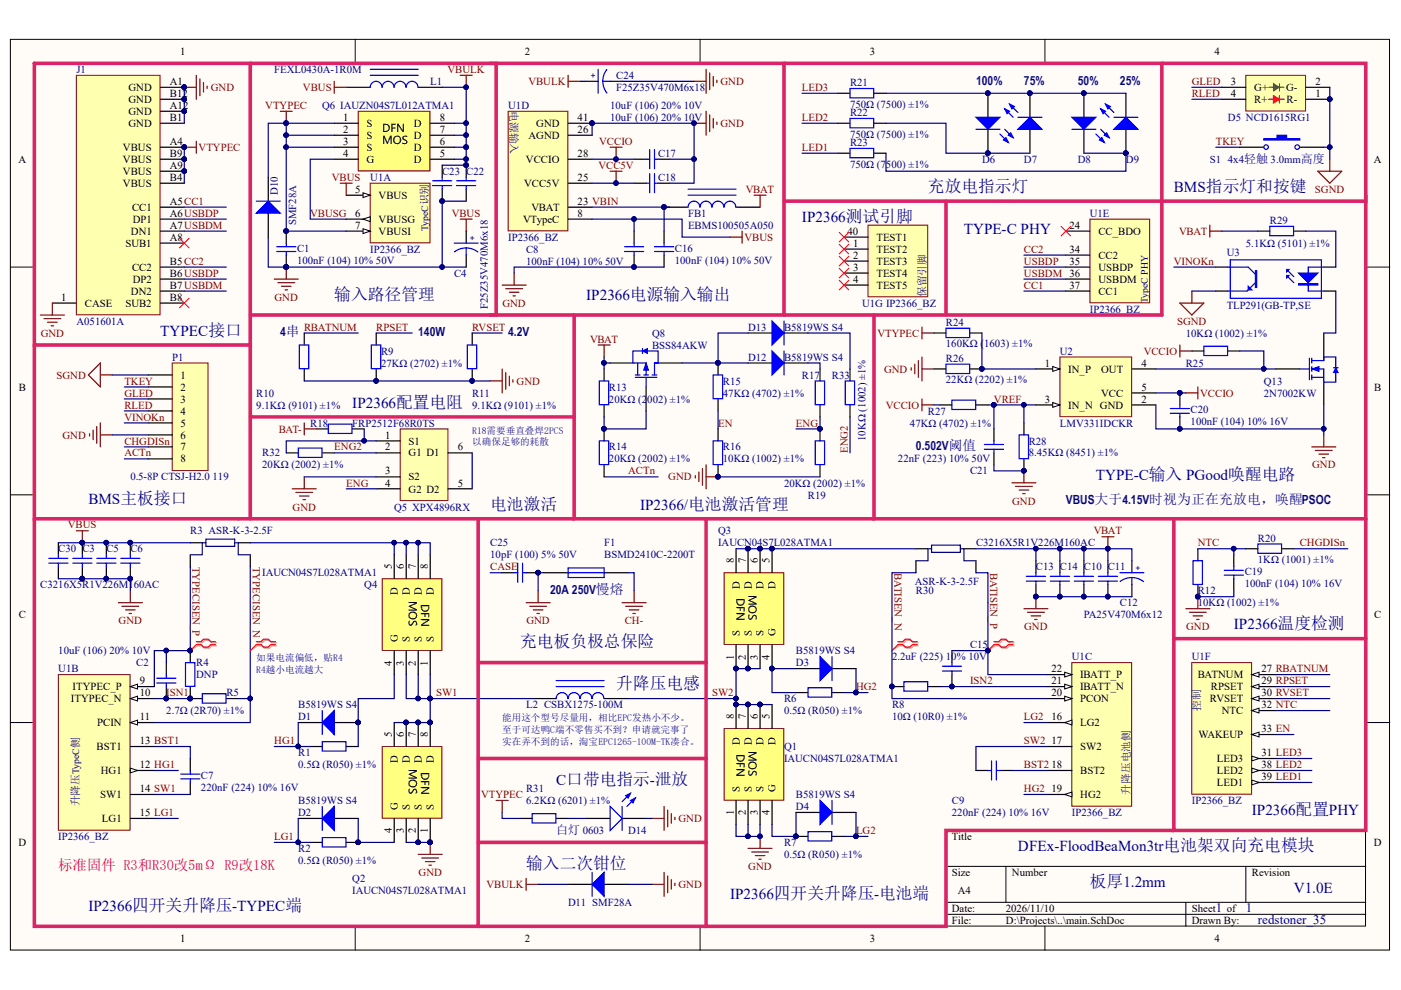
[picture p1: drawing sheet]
<svg xmlns="http://www.w3.org/2000/svg" width="297mm" height="210mm" viewBox="0 0 297 210" stroke-linecap="round" stroke-linejoin="round" font-family="sans-serif">
<defs><g id="words">
<g font-size="3.6" fill="#000080">
<text x="196.7" y="40.7">充放电指示灯</text>
<text x="70.9" y="63.5">输入路径管理</text>
<text x="103.9" y="108">电池激活</text>
<text x="110.3" y="137.2">充电板负极总保险</text>
<text x="130.6" y="146.1">升降压电感</text>
<text x="111.6" y="184.3">输入二次钳位</text>
<text x="231.1" y="188.1">板厚1.2mm</text>
</g>
<g font-size="3.2" fill="#000080">
<text x="248.9" y="40.7">BMS指示灯和按键</text>
<text x="170" y="47.1">IP2366测试引脚</text>
<text x="204.4" y="49.6">TYPE-C PHY</text>
<text x="124.3" y="63.5">IP2366电源输入输出</text>
<text x="34" y="71.2">TYPEC接口</text>
<text x="74.7" y="86.4">IP2366配置电阻</text>
<text x="232.4" y="101.7">TYPE-C输入 PGood唤醒电路</text>
<text x="18.7" y="106.8">BMS主板接口</text>
<text x="135.7" y="108">IP2366/电池激活管理</text>
<text x="261.6" y="133.4">IP2366温度检测</text>
<text x="117.9" y="166.5">C口带电指示-泄放</text>
<text x="265.4" y="172.9">IP2366配置PHY</text>
<text x="215.8" y="180.5">DFEx-FloodBeaMon3tr电池架双向充电模块</text>
<text x="154.8" y="190.6">IP2366四开关升降压-电池端</text>
<text x="274.3" y="189.3">V1.0E</text>
<text x="18.7" y="193.2">IP2366四开关升降压-TYPEC端</text>
</g>
<text font-size="3" fill="#ee0e22" x="12.4" y="184.5">标准固件 R3和R30改5mΩ R9改18K</text>
<g font-size="2.7" fill="#11037f">
<text x="206.9" y="18">100%</text>
<text x="217.1" y="18">75%</text>
<text x="228.5" y="18">50%</text>
<text x="237.4" y="18">25%</text>
<text x="59.4" y="71.3">4串</text>
<text x="88.7" y="71.3">140W</text>
<text x="107.7" y="71.3">4.2V</text>
<text x="194.2" y="95.5">0.502V阈值</text>
<text x="226" y="106.9">VBUS大于4.15V时视为正在充放电，唤醒PSOC</text>
<text x="116.6" y="126">20A 250V慢熔</text>
</g>
<g font-size="2.7" fill="#000080">
<text x="257.8" y="193.3">1</text>
<text x="264.2" y="193.3">1</text>
<text x="266.7" y="195.8">redstoner_35</text>
</g>
<text font-size="2.5" fill="#000080" x="117.9" y="176.8">白灯 0603</text>
<g font-size="2.3">
<text x="38.2" y="11.7">1</text>
<text x="111.3" y="11.7">2</text>
<text x="184.4" y="11.7">3</text>
<text x="257.5" y="11.7">4</text>
<text x="27.3" y="19.3">GND</text>
<text x="27.3" y="21.8">GND</text>
<text x="36" y="18">A1</text>
<text x="36" y="20.5">B12</text>
<text x="36" y="23.1">A12</text>
<text x="260.9" y="18">3</text>
<text x="260.9" y="20.5">4</text>
<text x="265.9" y="19.3">G+</text>
<text x="265.9" y="21.8">R+</text>
<text x="272.7" y="19.3">G-</text>
<text x="272.8" y="21.8">R-</text>
<text x="278.9" y="20.5">1</text>
<text x="278.9" y="18">2</text>
<text x="27.3" y="24.4">GND</text>
<text x="27.3" y="26.9">GND</text>
<text x="36" y="25.7">B1</text>
<text x="72.8" y="25.7">1</text>
<text x="72.8" y="28.2">2</text>
<text x="77.7" y="26.9">S</text>
<text x="77.7" y="29.5">S</text>
<text x="81" y="28.1">DFN</text>
<text x="87.8" y="29.5">D</text>
<text x="87.8" y="26.9">D</text>
<text x="93.2" y="28.2">7</text>
<text x="93.2" y="25.7">8</text>
<text x="112.1" y="29.5">AGND</text>
<text x="113.7" y="26.9">GND</text>
<text x="122.5" y="28.2">26</text>
<text x="122.5" y="25.7">41</text>
<text x="3.9" y="34.5">A</text>
<text x="26.1" y="32">VBUS</text>
<text x="26.1" y="34.5">VBUS</text>
<text x="36" y="30.7">A4</text>
<text x="36" y="33.3">B9</text>
<text x="36" y="35.8">A9</text>
<text x="72.8" y="30.7">3</text>
<text x="72.8" y="33.3">4</text>
<text x="77.7" y="32">S</text>
<text x="77.7" y="34.5">G</text>
<text x="81" y="30.6">MOS</text>
<text x="87.8" y="34.5">D</text>
<text x="87.8" y="32">D</text>
<text x="93.2" y="33.3">5</text>
<text x="93.2" y="30.7">6</text>
<text x="111.5" y="34.5">VCCIO</text>
<text x="122.5" y="33.3">28</text>
<text x="291.3" y="34.5">A</text>
<text x="26.1" y="37.1">VBUS</text>
<text x="26.1" y="39.6">VBUS</text>
<text x="36" y="38.3">B4</text>
<text x="75.3" y="40.9">5</text>
<text x="111.1" y="39.6">VCC5V</text>
<text x="122.5" y="38.3">25</text>
<text x="28" y="44.7">CC1</text>
<text x="28.1" y="47.2">DP1</text>
<text x="36" y="43.4">A5CC1</text>
<text x="36" y="46">A6USBDP</text>
<text x="75.3" y="46">6</text>
<text x="80.3" y="42.1">VBUS</text>
<text x="80.3" y="47.2">VBUSG</text>
<text x="110.9" y="47.2">VTypeC</text>
<text x="112.7" y="44.7">VBAT</text>
<text x="122.5" y="46">8</text>
<text x="122.5" y="43.4">23 VBIN</text>
<text x="26.6" y="52.3">SUB1</text>
<text x="27.8" y="49.8">DN1</text>
<text x="36" y="48.5">A7USBDM</text>
<text x="36" y="51.1">A8</text>
<text x="75.3" y="48.5">7</text>
<text x="80.3" y="49.8">VBUSI</text>
<text x="179.7" y="49.8">40</text>
<text x="180.9" y="52.3">1</text>
<text x="185.8" y="51.1">TEST1</text>
<text x="185.8" y="53.6">TEST2</text>
<text x="226.7" y="48.5">24</text>
<text x="226.7" y="53.6">34</text>
<text x="232.9" y="49.8">CC_BDO</text>
<text x="28" y="57.4">CC2</text>
<text x="28.1" y="60">DP2</text>
<text x="36" y="56.1">B5CC2</text>
<text x="36" y="58.7">B6USBDP</text>
<text x="180.9" y="54.9">2</text>
<text x="180.9" y="57.4">3</text>
<text x="180.9" y="60">4</text>
<text x="185.8" y="56.1">TEST3</text>
<text x="185.8" y="58.7">TEST4</text>
<text x="226.7" y="56.1">35</text>
<text x="232.9" y="54.9">CC2</text>
<text x="232.9" y="57.4">USBDP</text>
<text x="232.9" y="60">USBDM</text>
<text x="13" y="63.8">1</text>
<text x="18" y="65">CASE</text>
<text x="26.6" y="65">SUB2</text>
<text x="27.8" y="62.5">DN2</text>
<text x="36" y="61.2">B7USBDM</text>
<text x="36" y="63.8">B8</text>
<text x="185.8" y="61.2">TEST5</text>
<text x="226.7" y="61.2">37</text>
<text x="232.9" y="62.5">CC1</text>
<text x="221.5" y="77.8">1</text>
<text x="242" y="77.8">4</text>
<text x="4" y="82.8">B</text>
<text x="38.3" y="80.3">1</text>
<text x="38.3" y="82.8">2</text>
<text x="226.5" y="79">IN_P</text>
<text x="233.5" y="79">OUT</text>
<text x="242" y="82.8">5</text>
<text x="291.4" y="82.8">B</text>
<text x="38.3" y="85.4">3</text>
<text x="38.3" y="87.9">4</text>
<text x="221.5" y="85.4">3</text>
<text x="226.5" y="86.6">IN_N GND</text>
<text x="233.5" y="84.1">VCC</text>
<text x="242" y="85.4">2</text>
<text x="38.3" y="90.4">5</text>
<text x="38.3" y="93">6</text>
<text x="38.3" y="95.5">7</text>
<text x="81.7" y="93">1</text>
<text x="81.7" y="95.5">2</text>
<text x="86.6" y="94.2">S1</text>
<text x="97.1" y="95.5">6</text>
<text x="38.3" y="98.1">8</text>
<text x="81.7" y="100.6">3</text>
<text x="86.6" y="96.8">G1 D1</text>
<text x="86.6" y="101.9">S2</text>
<text x="81.7" y="103.2">4</text>
<text x="86.6" y="104.4">G2 D2</text>
<text x="97.1" y="103.2">5</text>
<text x="155.6" y="119.4" transform="rotate(-90 155.6 119.4)">8</text>
<text x="158.1" y="119.4" transform="rotate(-90 158.1 119.4)">7</text>
<text x="160.6" y="119.4" transform="rotate(-90 160.6 119.4)">6</text>
<text x="163.2" y="119.4" transform="rotate(-90 163.2 119.4)">5</text>
<text x="83.1" y="120.7" transform="rotate(-90 83.1 120.7)">5</text>
<text x="85.6" y="120.7" transform="rotate(-90 85.6 120.7)">6</text>
<text x="88.1" y="120.7" transform="rotate(-90 88.1 120.7)">7</text>
<text x="90.7" y="120.7" transform="rotate(-90 90.7 120.7)">8</text>
<text x="156.8" y="124.9" transform="rotate(-90 156.8 124.9)">D</text>
<text x="159.4" y="124.9" transform="rotate(-90 159.4 124.9)">D</text>
<text x="161.9" y="124.9" transform="rotate(-90 161.9 124.9)">D</text>
<text x="164.4" y="124.9" transform="rotate(-90 164.4 124.9)">D</text>
<text x="4" y="131.1">C</text>
<text x="84.3" y="126.1" transform="rotate(-90 84.3 126.1)">D</text>
<text x="86.7" y="127.4" transform="rotate(90 86.7 127.4)">MOS</text>
<text x="86.9" y="126.1" transform="rotate(-90 86.9 126.1)">D</text>
<text x="89.3" y="128" transform="rotate(90 89.3 128)">DFN</text>
<text x="89.5" y="126.1" transform="rotate(-90 89.5 126.1)">D</text>
<text x="92" y="126.1" transform="rotate(-90 92 126.1)">D</text>
<text x="156.2" y="126.7" transform="rotate(90 156.2 126.7)">DFN</text>
<text x="158.7" y="126.1" transform="rotate(90 158.7 126.1)">MOS</text>
<text x="291.4" y="131.1">C</text>
<text x="84.3" y="136.2" transform="rotate(-90 84.3 136.2)">G</text>
<text x="86.9" y="136.2" transform="rotate(-90 86.9 136.2)">S</text>
<text x="89.5" y="136.2" transform="rotate(-90 89.5 136.2)">S</text>
<text x="92" y="136.2" transform="rotate(-90 92 136.2)">S</text>
<text x="156.8" y="134.9" transform="rotate(-90 156.8 134.9)">S</text>
<text x="159.4" y="134.9" transform="rotate(-90 159.4 134.9)">S</text>
<text x="161.9" y="134.9" transform="rotate(-90 161.9 134.9)">S</text>
<text x="164.4" y="134.9" transform="rotate(-90 164.4 134.9)">G</text>
<text x="83.1" y="141.1" transform="rotate(-90 83.1 141.1)">4</text>
<text x="85.6" y="141.1" transform="rotate(-90 85.6 141.1)">3</text>
<text x="88.1" y="141.1" transform="rotate(-90 88.1 141.1)">2</text>
<text x="90.7" y="141.1" transform="rotate(-90 90.7 141.1)">1</text>
<text x="155.6" y="139.9" transform="rotate(-90 155.6 139.9)">1</text>
<text x="158.1" y="139.9" transform="rotate(-90 158.1 139.9)">2</text>
<text x="160.6" y="139.9" transform="rotate(-90 160.6 139.9)">3</text>
<text x="163.2" y="139.9" transform="rotate(-90 163.2 139.9)">4</text>
<text x="222.9" y="142.5">22</text>
<text x="229" y="143.8">IBATT_P</text>
<text x="254" y="143.8">BATNUM</text>
<text x="267.5" y="142.5">27 RBATNUM</text>
<text x="15" y="148.9">ITYPEC_N</text>
<text x="15.4" y="146.3">ITYPEC_P</text>
<text x="29.7" y="145.1">9</text>
<text x="29.7" y="147.6">10</text>
<text x="222.9" y="147.6">20</text>
<text x="222.9" y="145.1">21</text>
<text x="229" y="148.9">PCON</text>
<text x="229" y="146.3">IBATT_N</text>
<text x="256.5" y="148.9">RVSET</text>
<text x="256.7" y="146.3">RPSET</text>
<text x="267.5" y="145.1">29 RPSET</text>
<text x="267.5" y="147.6">30 RVSET</text>
<text x="20.6" y="154">PCIN</text>
<text x="29.7" y="152.7">11</text>
<text x="155.6" y="152.4" transform="rotate(-90 155.6 152.4)">8</text>
<text x="158.1" y="152.4" transform="rotate(-90 158.1 152.4)">7</text>
<text x="160.6" y="152.4" transform="rotate(-90 160.6 152.4)">6</text>
<text x="163.2" y="152.4" transform="rotate(-90 163.2 152.4)">5</text>
<text x="222.9" y="152.7">16</text>
<text x="229" y="154">LG2</text>
<text x="259" y="151.4">NTC</text>
<text x="267.5" y="150.1">32 NTC</text>
<text x="267.5" y="155.3">33 EN</text>
<text x="20.5" y="159.1">BST1</text>
<text x="29.7" y="157.8">13 BST1</text>
<text x="83.1" y="156.2" transform="rotate(-90 83.1 156.2)">5</text>
<text x="84.3" y="161.7" transform="rotate(-90 84.3 161.7)">D</text>
<text x="85.6" y="156.2" transform="rotate(-90 85.6 156.2)">6</text>
<text x="86.9" y="161.7" transform="rotate(-90 86.9 161.7)">D</text>
<text x="88.1" y="156.2" transform="rotate(-90 88.1 156.2)">7</text>
<text x="89.5" y="161.7" transform="rotate(-90 89.5 161.7)">D</text>
<text x="90.7" y="156.2" transform="rotate(-90 90.7 156.2)">8</text>
<text x="92" y="161.7" transform="rotate(-90 92 161.7)">D</text>
<text x="156.2" y="159.8" transform="rotate(90 156.2 159.8)">DFN</text>
<text x="156.8" y="157.9" transform="rotate(-90 156.8 157.9)">D</text>
<text x="158.7" y="159.2" transform="rotate(90 158.7 159.2)">MOS</text>
<text x="159.4" y="157.9" transform="rotate(-90 159.4 157.9)">D</text>
<text x="161.9" y="157.9" transform="rotate(-90 161.9 157.9)">D</text>
<text x="164.4" y="157.9" transform="rotate(-90 164.4 157.9)">D</text>
<text x="222.9" y="157.8">17</text>
<text x="229" y="159.1">SW2</text>
<text x="254.1" y="156.5">WAKEUP</text>
<text x="258" y="161.6">LED3</text>
<text x="267.5" y="160.3">31 LED3</text>
<text x="21.4" y="164.1">HG1</text>
<text x="29.7" y="162.9">12 HG1</text>
<text x="29.7" y="167.9">14 SW1</text>
<text x="86.7" y="163" transform="rotate(90 86.7 163)">MOS</text>
<text x="89.3" y="163.6" transform="rotate(90 89.3 163.6)">DFN</text>
<text x="156.8" y="167.9" transform="rotate(-90 156.8 167.9)">S</text>
<text x="159.4" y="167.9" transform="rotate(-90 159.4 167.9)">S</text>
<text x="161.9" y="167.9" transform="rotate(-90 161.9 167.9)">S</text>
<text x="164.4" y="167.9" transform="rotate(-90 164.4 167.9)">G</text>
<text x="222.9" y="162.9">18</text>
<text x="222.9" y="167.9">19</text>
<text x="229" y="164.1">BST2</text>
<text x="258" y="166.7">LED1</text>
<text x="258" y="164.1">LED2</text>
<text x="267.5" y="165.4">39 LED1</text>
<text x="267.5" y="162.9">38 LED2</text>
<text x="21.2" y="169.2">SW1</text>
<text x="29.7" y="173">15 LG1</text>
<text x="84.3" y="171.8" transform="rotate(-90 84.3 171.8)">G</text>
<text x="86.9" y="171.8" transform="rotate(-90 86.9 171.8)">S</text>
<text x="89.5" y="171.8" transform="rotate(-90 89.5 171.8)">S</text>
<text x="92" y="171.8" transform="rotate(-90 92 171.8)">S</text>
<text x="155.6" y="172.9" transform="rotate(-90 155.6 172.9)">1</text>
<text x="158.1" y="172.9" transform="rotate(-90 158.1 172.9)">2</text>
<text x="160.6" y="172.9" transform="rotate(-90 160.6 172.9)">3</text>
<text x="163.2" y="172.9" transform="rotate(-90 163.2 172.9)">4</text>
<text x="229" y="169.2">HG2</text>
<text x="3.9" y="179.4">D</text>
<text x="21.6" y="174.3">LG1</text>
<text x="83.1" y="176.7" transform="rotate(-90 83.1 176.7)">4</text>
<text x="85.6" y="176.7" transform="rotate(-90 85.6 176.7)">3</text>
<text x="88.1" y="176.7" transform="rotate(-90 88.1 176.7)">2</text>
<text x="90.7" y="176.7" transform="rotate(-90 90.7 176.7)">1</text>
<text x="201.8" y="178.1">Title</text>
<text x="291.3" y="179.4">D</text>
<text x="201.8" y="185.8">Size</text>
<text x="214.6" y="185.8">Number</text>
<text x="265.4" y="185.8">Revision</text>
<text x="203.1" y="189.6">A4</text>
<text x="201.8" y="193.4">Date:</text>
<text x="201.8" y="195.9">File:</text>
<text x="213.3" y="193.4">2026/11/10</text>
<text x="213.3" y="195.9">D:\Projects\..\main.SchDoc</text>
<text x="252.7" y="193.4">Sheet</text>
<text x="252.7" y="195.9">Drawn By:</text>
<text x="260.1" y="193.4">of</text>
<text x="38.2" y="199.7">1</text>
<text x="111.3" y="199.7">2</text>
<text x="184.4" y="199.7">3</text>
<text x="257.5" y="199.7">4</text>
</g>
<g font-size="2.3" fill="#000080">
<text x="16.2" y="15.5">J1</text>
<text x="58.1" y="15.5">FEXL0430A-1R0M</text>
<text x="130.6" y="16.7">C24</text>
<text x="68.3" y="23.1">Q6 IAUZN04S7L012ATMA1</text>
<text x="91.2" y="18">L1</text>
<text x="107.7" y="23.1">U1D</text>
<text x="108.2" y="23.6" transform="rotate(90 108.2 23.6)">电源输入</text>
<text x="129.4" y="23.1">10uF (106) 20% 10V</text>
<text x="130.6" y="19.3">F25Z35V470M6x18</text>
<text x="180.2" y="18.3">R21</text>
<text x="180.2" y="22.8">750Ω (7500) ±1%</text>
<text x="129.4" y="25.7">10uF (106) 20% 10V</text>
<text x="180.2" y="24.6">R22</text>
<text x="180.2" y="29.2">750Ω (7500) ±1%</text>
<text x="260.3" y="25.7">D5 NCD1615RG1</text>
<text x="139.5" y="33.3">C17</text>
<text x="180.2" y="31">R23</text>
<text x="180.2" y="35.6">750Ω (7500) ±1%</text>
<text x="208.2" y="34.5">D6</text>
<text x="217.1" y="34.5">D7</text>
<text x="228.5" y="34.5">D8</text>
<text x="238.7" y="34.5">D9</text>
<text x="256.5" y="34.5">S1</text>
<text x="260.3" y="34.5">4x4轻触 3.0mm高度</text>
<text x="58.9" y="41.4" transform="rotate(-90 58.9 41.4)">D10</text>
<text x="78.5" y="38.3">U1A</text>
<text x="93.7" y="37.1">C23</text>
<text x="98.9" y="37.1">C22</text>
<text x="139.5" y="38.3">C18</text>
<text x="62.8" y="47.7" transform="rotate(-90 62.8 47.7)">SMF28A</text>
<text x="145.9" y="46">FB1</text>
<text x="231.1" y="46">U1E</text>
<text x="269.2" y="47.5">R29</text>
<text x="63" y="53.4">C1</text>
<text x="78.5" y="53.6">IP2366_BZ</text>
<text x="107.7" y="51.1">IP2366_BZ</text>
<text x="111.6" y="53.6">C8</text>
<text x="143.1" y="53.4">C16</text>
<text x="145.9" y="48.5">EBMS100505A050</text>
<text x="264.2" y="52.3">5.1KΩ (5101) ±1%</text>
<text x="63" y="55.9">100nF (104) 10% 50V</text>
<text x="96.3" y="58.7">C4</text>
<text x="111.6" y="56.1">100nF (104) 10% 50V</text>
<text x="143.1" y="55.9">100nF (104) 10% 50V</text>
<text x="260.1" y="54.4">U3</text>
<text x="103.4" y="65.5" transform="rotate(-90 103.4 65.5)">F25Z35V470M6x18</text>
<text x="182.8" y="65">U1G IP2366_BZ</text>
<text x="196.3" y="63" transform="rotate(-90 196.3 63)">保留引脚</text>
<text x="260.1" y="65.5">TLP291(GB-TP,SE</text>
<text x="16.2" y="68.8">A051601A</text>
<text x="138.3" y="71.4">Q8</text>
<text x="158.6" y="70.1">D13</text>
<text x="166.2" y="70.1">B5819WS S4</text>
<text x="200.5" y="69.1">R24</text>
<text x="231.1" y="66.3">IP2366_BZ</text>
<text x="251.4" y="71.4">10KΩ (1002) ±1%</text>
<text x="36.5" y="76.5">P1</text>
<text x="80.8" y="75.2">R9</text>
<text x="80.8" y="77.8">27KΩ (2702) ±1%</text>
<text x="138.3" y="73.9">BSS84AKW</text>
<text x="158.6" y="76.5">D12</text>
<text x="166.2" y="76.5">B5819WS S4</text>
<text x="200.5" y="76.7">R26</text>
<text x="200.5" y="73.7">160KΩ (1603) ±1%</text>
<text x="224.7" y="75.2">U2</text>
<text x="251.4" y="77.8">R25</text>
<text x="129.1" y="82.8">R13</text>
<text x="153.3" y="81.6">R15</text>
<text x="170" y="80.3">R17</text>
<text x="176.4" y="80.3">R33</text>
<text x="200.5" y="81.3">22KΩ (2202) ±1%</text>
<text x="268" y="81.6">Q13</text>
<text x="54.3" y="84.1">R10</text>
<text x="54.3" y="86.6">9.1KΩ (9101) ±1%</text>
<text x="100.1" y="84.1">R11</text>
<text x="100.1" y="86.6">9.1KΩ (9101) ±1%</text>
<text x="129.1" y="85.4">20KΩ (2002) ±1%</text>
<text x="153.3" y="84.1">47KΩ (4702) ±1%</text>
<text x="196.7" y="87.9">R27</text>
<text x="252.4" y="87.6">C20</text>
<text x="268" y="84.1">2N7002KW</text>
<text x="65.8" y="90.4">R18</text>
<text x="74.7" y="90.4">FRP2512F68R0TS</text>
<text x="129.1" y="95.5">R14</text>
<text x="153.3" y="95.5">R16</text>
<text x="183.5" y="93.5" transform="rotate(-90 183.5 93.5)">10KΩ (1002) ±1%</text>
<text x="192.9" y="90.4">47KΩ (4702) ±1%</text>
<text x="218.1" y="94.2">R28</text>
<text x="224.7" y="90.4">LMV331IDCKR</text>
<text x="252.4" y="90.2">100nF (104) 10% 16V</text>
<text x="27.6" y="101.9">0.5-8P CTSJ-H2.0 119</text>
<text x="55.6" y="96.8">R32</text>
<text x="55.6" y="99.3">20KΩ (2002) ±1%</text>
<text x="129.1" y="98.1">20KΩ (2002) ±1%</text>
<text x="153.3" y="98.1">10KΩ (1002) ±1%</text>
<text x="190.4" y="98.1">22nF (223) 10% 50V</text>
<text x="205.7" y="100.6">C21</text>
<text x="218.1" y="96.8">8.45KΩ (8451) ±1%</text>
<text x="166.2" y="103.2">20KΩ (2002) ±1%</text>
<text x="171.3" y="105.7">R19</text>
<text x="40.3" y="113.3">R3 ASR-K-3-2.5F</text>
<text x="83.6" y="108.2">Q5 XPX4896RX</text>
<text x="152.3" y="113.3">Q3</text>
<text x="12.4" y="117.1">C30</text>
<text x="17.5" y="117.1">C3</text>
<text x="22.6" y="117.1">C5</text>
<text x="27.6" y="117.1">C6</text>
<text x="103.9" y="115.9">C25</text>
<text x="103.9" y="118.4">10pF (100) 5% 50V</text>
<text x="128.1" y="115.9">F1</text>
<text x="128.1" y="118.4">BSMD2410C-2200T</text>
<text x="152.3" y="115.9">IAUCN04S7L028ATMA1</text>
<text x="206.9" y="115.9">C3216X5R1V226M160AC</text>
<text x="266.7" y="114.8">R20</text>
<text x="266.7" y="119.4">1KΩ (1001) ±1%</text>
<text x="8.5" y="124.7">C3216X5R1V226M160AC</text>
<text x="55.6" y="122.2">IAUCN04S7L028ATMA1</text>
<text x="77.2" y="124.7">Q4</text>
<text x="193.9" y="124">ASR-K-3-2.5F</text>
<text x="219.6" y="120.9">C13 C14 C10</text>
<text x="234.9" y="120.9">C11</text>
<text x="263.9" y="121.9">C19</text>
<text x="263.9" y="124.5">100nF (104) 10% 16V</text>
<text x="194.2" y="126">R30</text>
<text x="229.8" y="131.1">PA25V470M6x12</text>
<text x="237.4" y="128.5">C12</text>
<text x="254" y="126">R12</text>
<text x="254" y="128.5">10KΩ (1002) ±1%</text>
<text x="205.7" y="137.5">C15</text>
<text x="12.4" y="142.5">U1B</text>
<text x="12.4" y="138.7">10uF (106) 20% 10V</text>
<text x="28.9" y="141.3">C2</text>
<text x="41.6" y="141.3">R4</text>
<text x="41.6" y="143.8">DNP</text>
<text x="168.8" y="141.3">D3</text>
<text x="168.8" y="138.7">B5819WS S4</text>
<text x="189.1" y="140">2.2uF (225) 10% 10V</text>
<text x="227.3" y="140">U1C</text>
<text x="252.7" y="140">U1F</text>
<text x="48" y="147.6">R5</text>
<text x="166.2" y="148.9">R6</text>
<text x="35.3" y="151.4">2.7Ω (2R70) ±1%</text>
<text x="63.2" y="152.7">D1</text>
<text x="63.2" y="150.1">B5819WS S4</text>
<text x="111.6" y="150.1">L2 CSBX1275-100M</text>
<text x="166.2" y="151.4">0.5Ω (R050) ±1%</text>
<text x="189.1" y="150.1">R8</text>
<text x="189.1" y="152.7">10Ω (10R0) ±1%</text>
<text x="254.5" y="150.7" transform="rotate(-90 254.5 150.7)">控制</text>
<text x="63.2" y="160.3">R1</text>
<text x="166.2" y="159.1">Q1</text>
<text x="166.2" y="161.6">IAUCN04S7L028ATMA1</text>
<text x="42.6" y="165.2">C7</text>
<text x="42.6" y="167.7">220nF (224) 10% 16V</text>
<text x="63.2" y="162.9">0.5Ω (R050) ±1%</text>
<text x="111.6" y="167.9">R31</text>
<text x="16.8" y="171" transform="rotate(-90 16.8 171)">升降压TypeC侧</text>
<text x="63.2" y="173">D2</text>
<text x="63.2" y="170.5">B5819WS S4</text>
<text x="111.6" y="170.5">6.2KΩ (6201) ±1%</text>
<text x="168.8" y="171.8">D4</text>
<text x="168.8" y="169.2">B5819WS S4</text>
<text x="201.8" y="170.5">C9</text>
<text x="201.8" y="173">220nF (224) 10% 16V</text>
<text x="227.3" y="173">IP2366_BZ</text>
<text x="239.5" y="168.5" transform="rotate(-90 239.5 168.5)">升降压电池侧</text>
<text x="252.7" y="170.5">IP2366_BZ</text>
<text x="12.4" y="178.1">IP2366_BZ</text>
<text x="133.2" y="176.8">D14</text>
<text x="166.2" y="179.4">R7</text>
<text x="63.2" y="180.6">R2</text>
<text x="63.2" y="183.2">0.5Ω (R050) ±1%</text>
<text x="166.2" y="181.9">0.5Ω (R050) ±1%</text>
<text x="74.7" y="187">Q2</text>
<text x="74.7" y="189.6">IAUCN04S7L028ATMA1</text>
<text x="120.4" y="192.1">D11 SMF28A</text>
</g>
<g font-size="2.3" fill="#800000">
<text x="94.9" y="15.5">VBULK</text>
<text x="44.7" y="19.3">GND</text>
<text x="56.2" y="23.1">VTYPEC</text>
<text x="64.2" y="19.3">VBUS</text>
<text x="112" y="18">VBULK</text>
<text x="152.8" y="18">GND</text>
<text x="170" y="19.3">LED3</text>
<text x="252.7" y="20.5">RLED</text>
<text x="252.7" y="18">GLED</text>
<text x="152.8" y="26.9">GND</text>
<text x="170" y="25.7">LED2</text>
<text x="42.1" y="32">VTYPEC</text>
<text x="126.9" y="35.8">VCC5V</text>
<text x="127" y="30.7">VCCIO</text>
<text x="170" y="32">LED1</text>
<text x="257.8" y="30.7">TKEY</text>
<text x="70.3" y="38.3">VBUS</text>
<text x="158.1" y="40.9">VBAT</text>
<text x="278.8" y="40.9">SGND</text>
<text x="65.8" y="46">VBUSG</text>
<text x="95.8" y="46">VBUS</text>
<text x="157.8" y="51.1">VBUS</text>
<text x="217.1" y="53.6">CC2</text>
<text x="250" y="49.8">VBAT</text>
<text x="217.1" y="56.1">USBDP</text>
<text x="217.1" y="58.7">USBDM 36</text>
<text x="248.9" y="56.1">VINOKn</text>
<text x="58.2" y="63.8">GND</text>
<text x="106.5" y="65">GND</text>
<text x="217.1" y="61.2">CC1</text>
<text x="8.6" y="71.4">GND</text>
<text x="64.5" y="70.1">RBATNUM</text>
<text x="79.8" y="70.1">RPSET</text>
<text x="100.1" y="70.1">RVSET</text>
<text x="186" y="71.4">VTYPEC</text>
<text x="249.6" y="68.8">SGND</text>
<text x="125.1" y="72.6">VBAT</text>
<text x="242.5" y="75.2">VCCIO</text>
<text x="12" y="80.3">SGND</text>
<text x="26.4" y="81.6">TKEY</text>
<text x="109.5" y="81.6">GND</text>
<text x="187.4" y="79">GND</text>
<text x="26.4" y="86.6">RLED</text>
<text x="26.4" y="84.1">GLED</text>
<text x="26.4" y="89.2">VINOKn</text>
<text x="187.8" y="86.6">VCCIO</text>
<text x="210.7" y="85.4">VREF</text>
<text x="254.5" y="84.1">VCCIO</text>
<text x="13.2" y="93">GND</text>
<text x="26.4" y="94.2">CHGDISn</text>
<text x="59.1" y="91.7">BAT-</text>
<text x="70.9" y="95.5">ENG2</text>
<text x="152.3" y="90.4">EN</text>
<text x="168.8" y="90.4">ENG</text>
<text x="26.4" y="96.8">ACTn</text>
<text x="133.2" y="100.6">ACTn</text>
<text x="141.7" y="101.9">GND</text>
<text x="179.7" y="96" transform="rotate(-90 179.7 96)">ENG2</text>
<text x="278.2" y="99.3">GND</text>
<text x="73.4" y="103.2">ENG</text>
<text x="214.6" y="107">GND</text>
<text x="14.4" y="112">VBUS</text>
<text x="62" y="108.2">GND</text>
<text x="231.9" y="113.3">VBAT</text>
<text x="254" y="115.9">NTC</text>
<text x="275.6" y="115.9">CHGDISn</text>
<text x="40.8" y="120.2" transform="rotate(90 40.8 120.2)">TYPECISEN_P</text>
<text x="53.6" y="120.2" transform="rotate(90 53.6 120.2)">TYPECISEN_N</text>
<text x="103.9" y="120.9">CASE</text>
<text x="189.6" y="121.4" transform="rotate(90 189.6 121.4)">BATISEN_N</text>
<text x="209.9" y="121.4" transform="rotate(90 209.9 121.4)">BATISEN_P</text>
<text x="25.1" y="132.4">GND</text>
<text x="111.6" y="132.4">GND</text>
<text x="132.5" y="132.4">CH-</text>
<text x="217.1" y="133.7">GND</text>
<text x="251.5" y="133.7">GND</text>
<text x="35.3" y="147.6">ISN1</text>
<text x="92.5" y="147.6">SW1</text>
<text x="151" y="147.6">SW2</text>
<text x="181.5" y="146.3">HG2</text>
<text x="205.7" y="145.1">ISN2</text>
<text x="217.1" y="152.7">LG2</text>
<text x="58.1" y="157.8">HG1</text>
<text x="217.1" y="157.8">SW2</text>
<text x="217.1" y="167.9">HG2</text>
<text x="217.1" y="162.9">BST2</text>
<text x="102" y="169.2">VTYPEC</text>
<text x="58.1" y="178.1">LG1</text>
<text x="143.8" y="174.3">GND</text>
<text x="181.5" y="176.8">LG2</text>
<text x="88.7" y="185.8">GND</text>
<text x="158.7" y="184.5">GND</text>
<text x="103.1" y="188.3">VBULK</text>
<text x="143.8" y="188.3">GND</text>
</g>
<g font-size="2.1" fill="#000080">
<text x="90.8" y="49" transform="rotate(-90 90.8 49)">TypeC识别</text>
<text x="243.3" y="64.3" transform="rotate(-90 243.3 64.3)">TypeC PHY</text>
</g>
<g font-size="2" fill="#11037f">
<text x="100.1" y="91.9">R18需要垂直叠焊2PCS</text>
<text x="100.1" y="94.5">以确保足够的耗散</text>
<text x="54.3" y="140.2">如果电流偏低，贴R4</text>
<text x="54.3" y="142.7">R4越小电流越大</text>
<text x="106.5" y="152.9">能用这个型号尽量用，相比EPC发热小不少。</text>
<text x="106.5" y="155.4">至于可达鸭C端不零售买不到？申请就完事了</text>
<text x="106.5" y="158">实在弄不到的话，淘宝EPC1265-100M-TK凑合。</text>
</g>
<g font-size="1.8" fill="#000080">
<text x="126.4" y="16.5" transform="rotate(-90 126.4 16.5)">+</text>
<text x="99.6" y="51.2">+</text>
<text x="240.7" y="121.1">+</text>
</g>
</g></defs>
<g fill="#fffcf8" stroke="#000" stroke-width=".21">
<path d="M2.2 8.3h292.4v193.1h-292.4z"/>
<path d="M7.3 13.4h282.2v182.9h-282.2z"/>
</g>
<g fill="none" stroke="#000" stroke-width=".21">
<path d="M75.3 8.3v5.1M148.4 8.3v5.1M221.5 8.3v5.1M2.2 56.6h5.1M289.6 56.6h5.1M2.2 104.9h5.1M289.6 104.9h5.1M2.2 153.2h5.1M289.6 153.2h5.1M289.6 176.1h-89v20.3M75.3 196.4v5.1M148.4 196.4v5.1"/>
<path d="M200.6 183.7h89M200.6 191.3h89M200.6 193.9h89M213.3 183.7v7.6M221.5 196.4v5.1M251.4 191.3v5.1M264.1 183.7v7.6"/>
</g>
<path d="M16.2 16h17.7v50.7h-17.7z" fill="#ffffb0" stroke="#800000" stroke-width=".21"/>
<g fill="none" stroke="#000" stroke-width=".25">
<path d="M34 18.5h5.1M34 21.1h5.1M34 23.6h5.1M34 26.1h5.1M34 31.2h5.1M34 33.8h5.1M34 36.3h5.1M34 38.8h5.1M34 43.9h5.1M34 46.5h5.1M34 49h5.1M34 51.5h5.1"/>
<path d="M34 56.6h5.1M34 59.2h5.1M11.1 64.3h5.1M34 61.7h5.1M34 64.3h5.1"/>
</g>
<g fill="#000080" stroke="#000080" stroke-width=".21">
<circle cx="39.1" cy="18.5" r=".48"/>
<circle cx="39.1" cy="21" r=".48"/>
<circle cx="39.1" cy="23.6" r=".48"/>
<circle cx="39.1" cy="31.2" r=".48"/>
<circle cx="39.1" cy="33.7" r=".48"/>
<circle cx="39.1" cy="36.3" r=".48"/>
</g>
<path d="M81 158.3h12.7v15.2h-12.7z" fill="#ffff80" stroke="#800000" stroke-width=".21"/>
<path d="M83.6 153.2v5.1M86.1 153.2v5.1M88.7 153.2v5.1M91.2 153.2v5.1M83.6 173.5v5.1M86.1 173.5v5.1M88.7 173.5v5.1M91.2 173.5v5.1" fill="none" stroke="#000" stroke-width=".25"/>
<g fill="#000080" stroke="#000080" stroke-width=".21">
<circle cx="91.2" cy="178.6" r=".49"/>
<circle cx="88.6" cy="178.6" r=".48"/>
<circle cx="86.1" cy="153.2" r=".49"/>
<circle cx="88.6" cy="153.2" r=".48"/>
<circle cx="91.2" cy="153.2" r=".49"/>
</g>
<path d="M153.5 154.5h12.7v15.2h-12.7z" fill="#ffff80" stroke="#800000" stroke-width=".21"/>
<path d="M156.1 149.4v5.1M158.6 149.4v5.1M161.1 149.4v5.1M163.7 149.4v5.1M156.1 169.7v5.1M158.6 169.7v5.1M161.1 169.7v5.1M163.7 169.7v5.1" fill="none" stroke="#000" stroke-width=".25"/>
<g fill="#000080" stroke="#000080" stroke-width=".21">
<circle cx="161.1" cy="149.4" r=".48"/>
<circle cx="158.6" cy="149.4" r=".49"/>
<circle cx="156" cy="149.4" r=".48"/>
</g>
<path d="M81 122.7h12.7v15.2h-12.7z" fill="#ffff80" stroke="#800000" stroke-width=".21"/>
<path d="M83.6 117.6v5.1M86.1 117.6v5.1M88.7 117.6v5.1M91.2 117.6v5.1M83.6 138v5M86.1 138v5M88.7 138v5M91.2 138v5" fill="none" stroke="#000" stroke-width=".25"/>
<path d="M153.5 121.4h12.7v15.2h-12.7z" fill="#ffff80" stroke="#800000" stroke-width=".21"/>
<path d="M156.1 116.3v5.1M158.6 116.3v5.1M161.1 116.3v5.1M163.7 116.3v5.1M156.1 136.7v5.1M158.6 136.7v5.1M161.1 136.7v5.1M163.7 136.7v5.1M112.8 148.1h5.1M128.1 148.1h5.1" fill="none" stroke="#000" stroke-width=".25"/>
<g fill="#000080" stroke="#000080" stroke-width=".21">
<circle cx="156" cy="141.7" r=".48"/>
<circle cx="158.6" cy="141.7" r=".49"/>
<circle cx="163.7" cy="141.7" r=".49"/>
<circle cx="163.7" cy="116.3" r=".49"/>
<circle cx="161.1" cy="116.3" r=".48"/>
<circle cx="158.6" cy="116.3" r=".49"/>
</g>
<path d="M117.9 145.6h10.2M117.9 144.3h10.2M120.4 148.1a1.25 1.25 0 0 0-1.2-1.3 1.25 1.25 0 0 0-1.3 1.3M122.9 148.1a1.25 1.25 0 0 0-1.2-1.3 1.25 1.25 0 0 0-1.2 1.3M128 148.1a1.27 1.27 0 0 0-1.2-1.2 1.27 1.27 0 0 0-1.3 1.2 1.25 1.25 0 0 0-1.3-1.3 1.25 1.25 0 0 0-1.2 1.3" fill="none" stroke="#00f" stroke-width=".25"/>
<path d="M12.4 143h15.2v33h-15.2z" fill="#ffffb0" stroke="#800000" stroke-width=".21"/>
<path d="M27.6 145.6h5.1" fill="none" stroke="#000" stroke-width=".25"/>
<path d="M27.6 145.6l1.6-.5v1z" fill="#fffcf8"/>
<path d="M27.6 145.6l1.6-.5v1z" fill="none" stroke="#000" stroke-width=".21"/>
<path d="M27.6 148.1h5.1" fill="none" stroke="#000" stroke-width=".25"/>
<path d="M27.6 148.1l1.6-.5v1z" fill="#fffcf8"/>
<path d="M27.6 148.1l1.6-.5v1z" fill="none" stroke="#000" stroke-width=".21"/>
<path d="M27.6 153.2h5.1" fill="none" stroke="#000" stroke-width=".25"/>
<path d="M27.6 153.2l1.6-.5v1z" fill="#fffcf8"/>
<path d="M27.6 153.2l1.6-.5v1z" fill="none" stroke="#000" stroke-width=".21"/>
<path d="M27.6 163.4h5.1" fill="none" stroke="#000" stroke-width=".25"/>
<path d="M27.6 162.9l1.6 .5-1.6 .5z" fill="#fffcf8"/>
<path d="M27.6 162.9l1.6 .5-1.6 .5z" fill="none" stroke="#000" stroke-width=".21"/>
<path d="M27.6 158.3h5.1M27.6 168.4h5.1M27.6 173.5h5.1" fill="none" stroke="#000" stroke-width=".25"/>
<path d="M227.2 140.5h12.7v30.4h-12.7z" fill="#ffffb0" stroke="#800000" stroke-width=".21"/>
<path d="M222.2 153.2h5.1" fill="none" stroke="#000" stroke-width=".25"/>
<path d="M225.7 153.2l1.6-.5v1z" fill="#fffcf8"/>
<path d="M225.7 153.2l1.6-.5v1z" fill="none" stroke="#000" stroke-width=".21"/>
<path d="M222.2 158.3h5.1M222.2 163.4h5.1M222.2 168.4h5.1" fill="none" stroke="#000" stroke-width=".25"/>
<path d="M225.7 168.4l1.6-.5v1.1z" fill="#fffcf8"/>
<path d="M225.7 168.4l1.6-.5v1.1z" fill="none" stroke="#000" stroke-width=".21"/>
<path d="M222.2 148.1h5.1" fill="none" stroke="#000" stroke-width=".25"/>
<path d="M225.7 147.6l1.6 .5-1.6 .5z" fill="#fffcf8"/>
<path d="M225.7 147.6l1.6 .5-1.6 .5z" fill="none" stroke="#000" stroke-width=".21"/>
<path d="M222.2 145.6h5.1" fill="none" stroke="#000" stroke-width=".25"/>
<path d="M225.7 145.1l1.6 .5-1.6 .5z" fill="#fffcf8"/>
<path d="M225.7 145.1l1.6 .5-1.6 .5z" fill="none" stroke="#000" stroke-width=".21"/>
<path d="M222.2 143h5.1" fill="none" stroke="#000" stroke-width=".25"/>
<path d="M225.7 142.5l1.6 .5-1.6 .5z" fill="#fffcf8"/>
<path d="M225.7 142.5l1.6 .5-1.6 .5z" fill="none" stroke="#000" stroke-width=".21"/>
<path d="M107.7 23.6h12.7v25.4h-12.7z" fill="#ffffb0" stroke="#800000" stroke-width=".21"/>
<path d="M120.5 38.8h5M120.5 33.8h5M120.5 28.7h5M120.5 26.1h5M120.5 46.5h5M120.5 43.9h5" fill="none" stroke="#000" stroke-width=".25"/>
<circle cx="125.5" cy="26.1" r=".48" fill="#000080" stroke="#000080" stroke-width=".21"/>
<path d="M231.1 46.5h12.6v17.7h-12.6z" fill="#ffffb0" stroke="#800000" stroke-width=".21"/>
<path d="M226 49h5.1M226 54.1h5.1M226 56.6h5.1M226 59.2h5.1M226 61.7h5.1" fill="none" stroke="#000" stroke-width=".25"/>
<path d="M252.7 140.5h12.7v27.9h-12.7z" fill="#ffffb0" stroke="#800000" stroke-width=".21"/>
<path d="M265.4 145.6h5.1" fill="none" stroke="#000" stroke-width=".25"/>
<path d="M265.4 145.6l1.5-.5v1z" fill="#fffcf8"/>
<path d="M265.4 145.6l1.5-.5v1z" fill="none" stroke="#000" stroke-width=".21"/>
<path d="M265.4 148.1h5.1" fill="none" stroke="#000" stroke-width=".25"/>
<path d="M265.4 148.1l1.5-.5v1z" fill="#fffcf8"/>
<path d="M265.4 148.1l1.5-.5v1z" fill="none" stroke="#000" stroke-width=".21"/>
<path d="M265.4 160.8h5.1" fill="none" stroke="#000" stroke-width=".25"/>
<path d="M265.4 160.3l1.5 .5-1.5 .5z" fill="#fffcf8"/>
<path d="M265.4 160.3l1.5 .5-1.5 .5z" fill="none" stroke="#000" stroke-width=".21"/>
<path d="M265.4 150.7h5.1" fill="none" stroke="#000" stroke-width=".25"/>
<path d="M265.4 150.7l1.5-.6v1.1z" fill="#fffcf8"/>
<path d="M265.4 150.7l1.5-.6v1.1z" fill="none" stroke="#000" stroke-width=".21"/>
<path d="M265.4 155.7h5.1" fill="none" stroke="#000" stroke-width=".25"/>
<path d="M265.4 155.7l1.5-.5v1z" fill="#fffcf8"/>
<path d="M265.4 155.7l1.5-.5v1z" fill="none" stroke="#000" stroke-width=".21"/>
<path d="M265.4 165.9h5.1" fill="none" stroke="#000" stroke-width=".25"/>
<path d="M265.4 165.4l1.5 .5-1.5 .5z" fill="#fffcf8"/>
<path d="M265.4 165.4l1.5 .5-1.5 .5z" fill="none" stroke="#000" stroke-width=".21"/>
<path d="M265.4 163.4h5.1" fill="none" stroke="#000" stroke-width=".25"/>
<path d="M265.4 162.9l1.5 .5-1.5 .5z" fill="#fffcf8"/>
<path d="M265.4 162.9l1.5 .5-1.5 .5z" fill="none" stroke="#000" stroke-width=".21"/>
<path d="M265.4 143h5.1" fill="none" stroke="#000" stroke-width=".25"/>
<path d="M265.4 143l1.5-.5v1z" fill="#fffcf8"/>
<path d="M265.4 143l1.5-.5v1z" fill="none" stroke="#000" stroke-width=".21"/>
<path d="M184 47.7h12.7v15.2h-12.7z" fill="#ffffb0" stroke="#800000" stroke-width=".21"/>
<path d="M178.9 50.3h5.1M178.9 52.8h5.1M178.9 55.4h5.1M178.9 57.9h5.1M178.9 60.4h5.1M63.2 153.2h5.1M65.8 158.3h2.5M70.9 153.2h5.1M73.4 158.3h2.6M65.8 178.6h2.5M73.4 178.6h2.6" fill="none" stroke="#000" stroke-width=".25"/>
<path d="M88.7 143v5.1M91.2 143v5.1" fill="none" stroke="#000080" stroke-width=".25"/>
<g fill="#000080" stroke="#000080" stroke-width=".21">
<circle cx="88.6" cy="148.1" r=".48"/>
<circle cx="91.2" cy="148.1" r=".49"/>
<circle cx="91.2" cy="178.6" r=".49"/>
<circle cx="75.9" cy="178.6" r=".49"/>
<circle cx="75.9" cy="153.2" r=".49"/>
</g>
<path d="M91.2 178.6v2.6M88.7 181.2h5.1M89.4 181.9h3.6M90.2 182.7h2M91 183.4h.5" fill="none" stroke="#800000" stroke-width=".25"/>
<path d="M68.3 157.3h5.1v1.9h-5.1zM68.3 177.6h5.1v2h-5.1z" fill="none" stroke="#00f" stroke-width=".25"/>
<path d="M68.3 153.2l2.6-2.5v5z" fill="#00f"/>
<path d="M68.3 153.2l2.6-2.5v5zM68.3 150.7v5" fill="none" stroke="#00f" stroke-width=".25"/>
<circle cx="75.9" cy="153.2" r=".49" fill="#000080" stroke="#000080" stroke-width=".21"/>
<path d="M63.2 173.5h5.1M70.9 173.5h5.1" fill="none" stroke="#000" stroke-width=".25"/>
<path d="M68.3 173.5l2.6-2.5v5.1z" fill="#00f"/>
<path d="M38.3 164.1h4.1M38.3 165.1h4.1M40.3 163.4v.7M40.3 165.1v.8M68.3 173.5l2.6-2.5v5.1zM68.3 171v5.1" fill="none" stroke="#00f" stroke-width=".25"/>
<path d="M32.7 158.3h7.6v2.5M58.1 158.3h5.1M63.2 153.2v5.1h2.6M83.6 143v5.1h-7.6v10.2M32.7 168.4h7.6M58.1 178.6h5.1M63.2 173.5v5.1h2.6M76 173.5v5.1h7.6" fill="none" stroke="#000080" stroke-width=".25"/>
<g fill="#000080" stroke="#000080" stroke-width=".21">
<circle cx="75.9" cy="178.6" r=".49"/>
<circle cx="63.2" cy="178.6" r=".48"/>
<circle cx="63.2" cy="158.3" r=".48"/>
<circle cx="75.9" cy="153.2" r=".49"/>
</g>
<path d="M40.3 160.8v2.6M40.3 165.9v2.5" fill="none" stroke="#000" stroke-width=".25"/>
<path d="M76 23.6h15.2v12.6h-15.2z" fill="#ffff80" stroke="#800000" stroke-width=".21"/>
<path d="M70.9 26.1h5.1M70.9 28.7h5.1M70.9 31.2h5.1M70.9 33.8h5.1M91.2 26.1h5.1M91.2 28.7h5.1M91.2 31.2h5.1M91.2 33.8h5.1M60.7 49v2.5M60.7 54.1v2.5" fill="none" stroke="#000" stroke-width=".25"/>
<path d="M70.9 33.8h-5.1v12.7h7.6M96.3 31.2h2.5M96.3 28.7h2.5" fill="none" stroke="#000080" stroke-width=".25"/>
<g fill="#000080" stroke="#000080" stroke-width=".21">
<circle cx="98.8" cy="31.2" r=".48"/>
<circle cx="98.8" cy="28.7" r=".48"/>
<circle cx="60.7" cy="56.6" r=".49"/>
<circle cx="60.7" cy="49" r=".49"/>
</g>
<path d="M72.1 38.8h2.6M73.4 38.8v2.6" fill="none" stroke="#800000" stroke-width=".25"/>
<path d="M58.7 52.3h4M58.7 53.3h4M60.7 51.5v.8M60.7 53.3v.8" fill="none" stroke="#00f" stroke-width=".25"/>
<path d="M78.5 38.8h12.7v12.7h-12.7z" fill="#ffffb0" stroke="#800000" stroke-width=".21"/>
<path d="M73.4 41.4h5.1" fill="none" stroke="#000" stroke-width=".25"/>
<path d="M77 40.9l1.5 .5-1.5 .5z" fill="#fffcf8"/>
<path d="M77 40.9l1.5 .5-1.5 .5z" fill="none" stroke="#000" stroke-width=".21"/>
<path d="M73.4 46.5h5.1" fill="none" stroke="#000" stroke-width=".25"/>
<path d="M77 46.5l1.5-.5v1z" fill="#fffcf8"/>
<path d="M77 46.5l1.5-.5v1z" fill="none" stroke="#000" stroke-width=".21"/>
<path d="M73.4 49h5.1" fill="none" stroke="#000" stroke-width=".25"/>
<path d="M77 48.5l1.5 .5-1.5 .5z" fill="#fffcf8"/>
<path d="M77 48.5l1.5 .5-1.5 .5z" fill="none" stroke="#000" stroke-width=".21"/>
<g fill="none" stroke="#000080" stroke-width=".25">
<path d="M39.1 18.5v7.6M60.7 28.7h10.2M60.7 31.2h10.2M12.4 115.1h5.1M83.6 115.1v2.5M86.1 115.1v2.5M88.7 115.1v2.5M12.4 122.7h5.1M35.3 138v2.5M32.7 148.1h7.6M32.7 163.4h5.1M32.7 173.5h5.1"/>
<path d="M158.6 174.8v2.5"/>
</g>
<g fill="#000080" stroke="#000080" stroke-width=".21">
<circle cx="60.7" cy="28.7" r=".49"/>
<circle cx="60.7" cy="31.2" r=".49"/>
<circle cx="60.7" cy="26.1" r=".49"/>
<circle cx="39.1" cy="31.2" r=".48"/>
<circle cx="39.1" cy="18.5" r=".48"/>
<circle cx="39.1" cy="23.6" r=".48"/>
<circle cx="39.1" cy="21" r=".48"/>
<circle cx="60.7" cy="56.6" r=".49"/>
<circle cx="27.6" cy="122.7" r=".48"/>
<circle cx="27.6" cy="115.1" r=".48"/>
<circle cx="22.5" cy="122.7" r=".48"/>
<circle cx="22.5" cy="115.1" r=".48"/>
<circle cx="17.4" cy="122.7" r=".48"/>
<circle cx="17.4" cy="115.1" r=".48"/>
<circle cx="88.6" cy="115.1" r=".48"/>
<circle cx="86.1" cy="115.1" r=".49"/>
<circle cx="83.6" cy="115.1" r=".48"/>
<circle cx="35.2" cy="148.1" r=".48"/>
<circle cx="40.3" cy="137.9" r=".49"/>
<circle cx="40.3" cy="148.1" r=".49"/>
<circle cx="35.2" cy="137.9" r=".48"/>
<circle cx="134.4" cy="56.6" r=".48"/>
<circle cx="161.1" cy="177.3" r=".48"/>
<circle cx="158.6" cy="177.3" r=".49"/>
<circle cx="168.7" cy="177.3" r=".49"/>
</g>
<g fill="none" stroke="#800000" stroke-width=".25">
<path d="M39.1 18.5h2.5M41.6 16v5.1M42.4 16.7v3.6M43.1 17.5v2M43.9 18.3v.5M39.1 31.2h2.5M41.6 29.9v2.6M59.4 23.6h2.6M60.7 23.6v2.5M58.1 59.2h5.1M58.9 59.9h3.6M60.7 56.6v2.6"/>
<path d="M109 57.9v2.5M154.8 50.3h2.5M157.3 49v2.5M8.6 66.8h5M9.3 67.6h3.6M10.1 68.3h2M10.8 69.1h.6M11.1 64.3v2.5M59.7 60.7h2M60.4 61.5h.5M106.5 60.4h5.1M107.2 61.2h3.6"/>
<path d="M108 62h2M108.8 62.7h.5M16.2 112.5h2.5M17.5 112.5v2.6M25.1 127.8h5.1M25.9 128.5h3.5M26.6 129.3h2M27.4 130.1h.5M27.6 125.2v2.6M158.6 179.9h5.1M161.1 177.3v2.6M159.4 180.6h3.5"/>
<path d="M160.1 181.4h2.1M160.9 182.2h.5"/>
</g>
<g fill="none" stroke="#f00" stroke-width=".21">
<path d="M38.1 50.5l2 2.1M40.1 50.5l-2 2.1M177.9 49.3l2.1 2M177.9 51.8l2.1 2M177.9 54.3l2.1 2.1M177.9 56.9l2.1 2M177.9 59.4l2.1 2.1M180 49.3l-2.1 2M180 51.8l-2.1 2M180 54.3l-2.1 2.1M180 56.9l-2.1 2M180 59.4l-2.1 2.1"/>
<path d="M38.1 63.2l2 2.1M40.1 63.2l-2 2.1"/>
</g>
<g fill="none" stroke="#000" stroke-width=".25">
<path d="M134.4 49v2.5M134.4 54.1v2.5M12.4 115.1v2.5M17.5 115.1v2.5M22.5 115.1v2.5M27.6 115.1v2.5M12.4 120.2v2.5M17.5 120.2v2.5M22.5 120.2v2.5M27.6 120.2v2.5M40.3 138v2.5M35.3 140.5v2.5"/>
<path d="M35.3 145.6v2.5M40.3 145.6v2.5h2.6M48 148.1h2.5M168.8 177.3h2.5M168.8 172.3h5.1M176.4 177.3h2.5M176.4 172.3h5.1"/>
</g>
<g fill="none" stroke="#00f" stroke-width=".25">
<path d="M132.4 52.3h4.1M132.4 53.3h4.1M134.4 51.5v.8M134.4 53.3v.8M10.3 118.4h4.1M10.3 119.4h4.1M12.4 117.6v.8M12.4 119.4v.8M15.4 118.4h4.1M15.4 119.4h4.1M17.5 117.6v.8M17.5 119.4v.8"/>
<path d="M20.5 118.4h4.1M20.5 119.4h4.1M22.5 117.6v.8M22.5 119.4v.8M25.6 118.4h4.1M25.6 119.4h4.1M27.6 117.6v.8M27.6 119.4v.8M33.2 143.8h4.1M33.2 144.8h4.1M35.3 143v.8M35.3 144.8v.8"/>
<path d="M39.3 140.5h2v5h-2zM42.9 147.1h5v2h-5zM171.3 176.3h5.1v2h-5.1z"/>
</g>
<path d="M173.9 169.7l2.5 2.6-2.5 2.5z" fill="#00f"/>
<path d="M171.3 145.8h5.1v2h-5.1zM173.9 169.7l2.5 2.6-2.5 2.5zM176.4 169.7v5.1" fill="none" stroke="#00f" stroke-width=".25"/>
<path d="M168.8 146.8h2.5M168.8 141.8h5.1M176.4 146.8h2.5M176.4 141.8h5.1" fill="none" stroke="#000" stroke-width=".25"/>
<path d="M173.9 139.2l2.5 2.6-2.5 2.5z" fill="#00f"/>
<g fill="none" stroke="#00f" stroke-width=".25">
<path d="M137 33.8h.7M137 38.8h.7M137.7 31.7v4.1M137.7 36.8v4.1M138.8 31.7v4.1M138.8 36.8v4.1M138.8 33.8h.7M138.8 38.8h.7M138.8 52.3h4M138.8 53.3h4M140.8 51.5v.8M140.8 53.3v.8"/>
<path d="M145.9 41.4h10.2M145.9 40.1h10.2M148.4 43.9a1.25 1.25 0 0 0-1.3-1.2 1.25 1.25 0 0 0-1.2 1.2M150.9 43.9a1.25 1.25 0 0 0-1.2-1.2 1.25 1.25 0 0 0-1.3 1.2M153.5 43.9a1.25 1.25 0 0 0-1.3-1.2 1.25 1.25 0 0 0-1.2 1.2M156 43.9a1.25 1.25 0 0 0-1.2-1.2 1.25 1.25 0 0 0-1.3 1.2M63.5 73.1h2v5.1h-2zM78.7 73.1h2v5.1h-2zM99.1 73.1h2v5.1h-2zM173.9 139.2l2.5 2.6-2.5 2.5zM176.4 139.2v5.1M217.6 122.2h4.1"/>
<path d="M217.6 123.2h4.1M219.6 121.4v.8M219.6 123.2v.8M222.7 122.2h4.1M222.7 123.2h4.1M224.7 121.4v.8M224.7 123.2v.8M227.8 122.2h4M227.8 123.2h4M229.8 121.4v.8M229.8 123.2v.8M232.9 122.2h4"/>
<path d="M232.9 123.2h4M234.9 121.4v.8M234.9 123.2v.8M237.4 121.4h5.1M240 122.4l1 .2 1.5 .7M240 122.4l-1.1 .2-1.4 .7M240 122.4v1.6M191.6 144.6h5.1v1.9h-5.1zM199.8 141.3h4.1M199.8 142.3h4.1M201.8 140.5v.8M201.8 142.3v.7"/>
<path d="M209.5 163.4h.7M210.2 161.3v4.1M211.2 161.3v4.1M211.2 163.4h.8"/>
</g>
<g fill="none" stroke="#000080" stroke-width=".25">
<path d="M125.5 28.7v-2.6h21.7v12.7h-5.1M125.5 33.8h8.9M125.5 38.8h8.9M142.1 33.8h5.1M125.5 43.9h15.3M134.4 46.5v2.5M142.1 43.9h-1.3v5.1M64.5 70.6h11.5M79.8 70.6h7.6M100.1 70.6h6.4M206.9 116.3h12.7M219.6 118.9v-2.6h20.4v2.6"/>
<path d="M224.7 116.3v2.6M229.8 116.3v2.6M234.9 116.3v2.6M168.8 141.8h-5.1v5h5.1M181.5 141.8v5h-2.6M181.5 146.8h2.5M217.1 153.2h5.1M222.2 158.3h-15.3v5.1M270.5 143h11.4M270.5 145.6h11.4M270.5 148.1h11.4M168.8 172.3v5h-5.1v-2.5"/>
<path d="M181.5 172.3v5h-2.6M181.5 177.3h2.5M214.5 163.4h7.7M217.1 168.4h5.1"/>
</g>
<g fill="#000080" stroke="#000080" stroke-width=".21">
<circle cx="163.7" cy="141.7" r=".49"/>
<circle cx="181.5" cy="146.8" r=".48"/>
<circle cx="168.7" cy="177.3" r=".49"/>
<circle cx="181.5" cy="177.3" r=".48"/>
<circle cx="234.9" cy="126.5" r=".48"/>
<circle cx="229.8" cy="126.5" r=".48"/>
<circle cx="224.7" cy="126.5" r=".48"/>
<circle cx="219.6" cy="126.5" r=".48"/>
<circle cx="229.8" cy="116.3" r=".48"/>
<circle cx="224.7" cy="116.3" r=".48"/>
<circle cx="234.9" cy="116.3" r=".48"/>
<circle cx="219.6" cy="116.3" r=".48"/>
<circle cx="189.1" cy="145.5" r=".48"/>
<circle cx="201.8" cy="145.5" r=".48"/>
<circle cx="140.8" cy="43.9" r=".48"/>
<circle cx="134.4" cy="46.4" r=".48"/>
<circle cx="147.1" cy="26.1" r=".48"/>
<circle cx="125.5" cy="26.1" r=".48"/>
<circle cx="147.1" cy="33.7" r=".48"/>
<circle cx="130.6" cy="33.7" r=".48"/>
<circle cx="130.6" cy="38.8" r=".48"/>
<circle cx="79.7" cy="80.7" r=".48"/>
<circle cx="100.1" cy="80.7" r=".48"/>
</g>
<g fill="none" stroke="#000" stroke-width=".25">
<path d="M134.4 33.8h2.6M134.4 38.8h2.6M139.5 33.8h2.6M139.5 38.8h2.6M140.8 49v2.5M140.8 54.1v2.5M140.8 43.9h5.1M156.1 43.9h5M64.5 70.6v2.5M64.5 78.2v2.6M79.8 70.6v2.5M79.8 78.2v2.6"/>
<path d="M100.1 70.6v2.5M100.1 78.2v2.6M219.6 118.9v2.5M224.7 118.9v2.5M229.8 118.9v2.5M234.9 118.9v2.5M240 118.9v2.5M201.8 138v2.5M219.6 124v2.5M224.7 124v2.5M229.8 124v2.5M234.9 124v2.5"/>
<path d="M240 124v2.5M189.1 145.6h2.6M196.7 145.6h2.6M201.8 143v2.6M206.9 163.4h2.6M212 163.4h2.5"/>
</g>
<g fill="none" stroke="#800000" stroke-width=".25">
<path d="M129.4 36.3h2.5M129.4 31.2h2.5M130.6 31.2v2.6M130.6 36.3v2.5M147.2 26.1h2.5M149.7 23.6v5.1M150.5 24.4v3.5M151.2 25.1v2.1M152 25.9v.5M159.9 41.4h2.5M161.1 41.4v2.5M106.5 78.2v5.1"/>
<path d="M107.2 79v3.6M108 79.8v2M103.9 80.8h2.6M108.8 80.5v.5M233.6 113.8h2.6M234.9 113.8v2.5M217.1 129.1h5.1M217.9 129.8h3.5M218.6 130.6h2.1M219.4 131.3h.5M219.6 126.5v2.6"/>
</g>
<path d="M36.5 77h7.6v22.8h-7.6z" fill="#ffffb0" stroke="#800000" stroke-width=".21"/>
<path d="M262.9 31.2h5.1M275.6 31.2h5.1M31.4 79.5h5.1M31.4 82h5.1M31.4 84.6h5.1M31.4 87.1h5.1M31.4 89.7h5.1M31.4 92.2h5.1M31.4 94.7h5.1M31.4 97.3h5.1" fill="none" stroke="#000" stroke-width=".25"/>
<path d="M23.8 92.2h7.6M26.4 82h5M26.4 89.7h5M26.4 94.7h5M26.4 97.3h5M26.4 84.6h5M26.4 87.1h5" fill="none" stroke="#000080" stroke-width=".25"/>
<path d="M18.7 79.5l2.6-2.5v5zM21.3 79.5h2.5M19 92v.5M19.7 91.2v2M20.5 90.4v3.6M21.3 89.7v5M21.3 92.2h2.5" fill="none" stroke="#800000" stroke-width=".25"/>
<path d="M268 29.4h2.8v-.7h2v.7h2.8v.3h-7.6z" fill-rule="evenodd" fill="#00f"/>
<g fill="none" stroke="#00f" stroke-width=".25">
<path d="M268 29.4h2.8v-.7h2v.7h2.8v.3h-7.6z"/>
<circle cx="268.4" cy="31.2" r=".48"/>
<circle cx="275" cy="31.2" r=".49"/>
</g>
<path d="M280.7 31.2h1.2v2.6" fill="none" stroke="#000080" stroke-width=".25"/>
<circle cx="281.9" cy="31.2" r=".48" fill="#000080" stroke="#000080" stroke-width=".21"/>
<path d="M264.1 16h12.7v7.5h-12.7z" fill="#ffffb0" stroke="#800000" stroke-width=".21"/>
<path d="M259.1 18.5h5M276.9 18.5h5M259.1 21.1h5M276.9 21.1h5" fill="none" stroke="#000" stroke-width=".25"/>
<circle cx="281.9" cy="21" r=".48" fill="#000080" stroke="#000080" stroke-width=".21"/>
<path d="M270 17.7l1.3 .8-1.3 .8z" fill="#0f0"/>
<path d="M269 18.5h3.3M270 17.7l1.3 .8-1.3 .8zM271.3 17.7v1.6" fill="none" stroke="#0f0" stroke-width=".25"/>
<path d="M270 20.3l1.3 .8-1.3 .7z" fill="#f00"/>
<path d="M269 21.1h3.3M270 20.3l1.3 .8-1.3 .7zM271.3 20.3v1.5" fill="none" stroke="#f00" stroke-width=".25"/>
<g fill="#000080" stroke="#000080" stroke-width=".21">
<circle cx="281.9" cy="21" r=".48"/>
<circle cx="281.9" cy="31.2" r=".48"/>
<circle cx="253.9" cy="126.5" r=".48"/>
<circle cx="261.6" cy="116.3" r=".49"/>
</g>
<path d="M252.7 18.5h6.4M281.9 18.5v12.7M252.7 21.1h6.4M257.8 31.2h5.1M254 116.3h7.6v1.3M261.6 125.2v1.3h-7.6M270.5 150.7h11.4" fill="none" stroke="#000080" stroke-width=".25"/>
<path d="M129.4 77h5M139.5 77h5.1M137 82v5.1M254 116.3v2.6M261.6 117.6v2.6M254 124v2.5M261.6 122.7v2.5" fill="none" stroke="#000" stroke-width=".25"/>
<g fill="none" stroke="#00f" stroke-width=".25">
<path d="M134.4 77h2.6v2.5M134.7 79.5h1M135.2 77v2.5M136.5 79.5h1M138.3 79.5h1M138.8 77v2.5M134.7 80h4.6M137 80v2M252.9 118.9h2v5h-2zM259.6 120.9h4M259.6 121.9h4M261.6 120.2v.7"/>
<path d="M261.6 121.9v.8"/>
</g>
<path d="M251.4 129.1h5.1M252.2 129.8h3.5M252.9 130.6h2.1M253.7 131.3h.5M254 126.5v2.6" fill="none" stroke="#800000" stroke-width=".25"/>
<path d="M137 77l.5 1.5h-1z" fill="#00f"/>
<path d="M137 77l.5 1.5h-1z" fill="none" stroke="#00f" stroke-width=".21"/>
<path d="M138.8 77h.7" fill="none" stroke="#00f" stroke-width=".25"/>
<path d="M136.2 74.4l1-.5v1z" fill="#00f"/>
<path d="M136.2 74.4l1-.5v1z" fill="none" stroke="#00f" stroke-width=".21"/>
<g fill="none" stroke="#00f" stroke-width=".25">
<path d="M180.2 18.8h5.1v1.9h-5.1zM180.2 25.1h5.1v2h-5.1zM180.2 31.5h5.1v2h-5.1zM136.2 74.4h-2v2.6M136.2 73.9v1M137.2 74.4h2.3v2.6M151.2 79.5h2v5h-2zM69.6 89.9h5v2h-5zM127.1 80.8h2v5h-2zM127.1 93.5h2v5h-2zM151.2 93.5h2v5h-2zM172.8 93.5h2v5h-2z"/>
<path d="M266.7 115.3h5v2h-5zM120.5 120.4h7.6v2h-7.6zM120.5 121.4h7.6"/>
</g>
<g fill="none" stroke="#800000" stroke-width=".25">
<path d="M126.8 73.1h2.6M128.1 73.1v2.6M64.5 89.7v2.5M64.5 90.9h2.5M148.9 99.3v3.6M149.7 98.6v5M62 103.6h5M62.7 104.4h3.6M63.5 105.2h2M64.3 105.9h.5M64.5 101.1v2.5M147.4 100.8v.6"/>
<path d="M148.2 100.1v2M149.7 101.1h2.5M111.6 127.8h5M112.3 128.5h3.6M113.1 129.3h2M113.8 130.1h.6M114.1 125.2v2.6M131.9 127.8h5.1M132.7 128.5h3.5M133.4 129.3h2.1M134.2 130.1h.5M134.4 125.2v2.6"/>
</g>
<g fill="none" stroke="#000080" stroke-width=".25">
<path d="M217.1 54.1h8.9M217.1 56.6h8.9M217.1 59.2h8.9M128.1 75.7v1.3h1.3M128.1 77v1.2M217.1 61.7h8.9M137 87.1v3.8h-8.9v-2.5M152.2 87.1v3.8M128.1 101.1h11.4M261.6 116.3h2.5M274.3 116.3h11.5M115.4 121.4h-1.3v3.8"/>
<path d="M270.5 155.7h3.8M270.5 160.8h7.6M270.5 163.4h7.6M270.5 165.9h7.6"/>
</g>
<g fill="#000080" stroke="#000080" stroke-width=".21">
<circle cx="128.1" cy="76.9" r=".49"/>
<circle cx="128.1" cy="90.9" r=".49"/>
<circle cx="152.2" cy="76.9" r=".48"/>
<circle cx="152.2" cy="101.1" r=".48"/>
<circle cx="173.8" cy="90.9" r=".49"/>
<circle cx="261.6" cy="116.3" r=".49"/>
<circle cx="114.1" cy="121.4" r=".48"/>
<circle cx="238.7" cy="32.5" r=".48"/>
</g>
<g fill="none" stroke="#000" stroke-width=".25">
<path d="M177.7 19.8h2.5M185.3 19.8h2.5M238.7 19.8v5.1M177.7 26.1h2.5M177.7 32.5h2.5M185.3 26.1h2.5M185.3 32.5h2.5M238.7 27.4v5.1M128.1 78.2v2.6M152.2 77v2.5M67 90.9h2.6M74.7 90.9h2.5"/>
<path d="M128.1 85.9v2.5M128.1 90.9v2.6M128.1 98.6v2.5M152.2 84.6v2.5M152.2 90.9v2.6M152.2 98.6v2.5M173.9 90.9v2.6M173.9 98.6v2.5M264.1 116.3h2.6M271.8 116.3h2.5M115.4 121.4h5.1M128.1 121.4h5.1"/>
</g>
<path d="M225 48l2 2M227 48l-2 2" fill="none" stroke="#f00" stroke-width=".21"/>
<path d="M236.2 27.4l2.5-2.5 2.6 2.5z" fill="#00f"/>
<path d="M233.4 23.1l1.7 1.8M234.4 22.1l1.8 1.7M236.2 27.4l2.5-2.5 2.6 2.5z" fill="none" stroke="#00f" stroke-width=".25"/>
<path d="M234.4 22.1l1 .5-.5 .5z" fill="#00f"/>
<path d="M234.4 22.1l1 .5-.5 .5z" fill="none" stroke="#00f" stroke-width=".25"/>
<path d="M233.4 23.1l1 .5-.5 .5z" fill="#00f"/>
<path d="M233.4 23.1l1 .5-.5 .5zM236.2 24.9h5.1" fill="none" stroke="#00f" stroke-width=".25"/>
<g fill="#000080" stroke="#000080" stroke-width=".21">
<circle cx="238.7" cy="32.5" r=".48"/>
<circle cx="229.8" cy="19.8" r=".48"/>
</g>
<path d="M229.8 19.8v5.1M229.8 27.4v5.1" fill="none" stroke="#000" stroke-width=".25"/>
<path d="M227.3 24.9h5.1l-2.6 2.5z" fill="#00f"/>
<path d="M227.3 24.9h5.1l-2.6 2.5zM232.4 28.4l1.7 1.8M233.4 27.4l1.7 1.8" fill="none" stroke="#00f" stroke-width=".25"/>
<path d="M233.1 29.7l.5-.5 .5 1z" fill="#00f"/>
<path d="M233.1 29.7l.5-.5 .5 1z" fill="none" stroke="#00f" stroke-width=".25"/>
<path d="M234.1 28.7l.5-.5 .5 1z" fill="#00f"/>
<path d="M227.3 27.4h5.1M234.1 28.7l.5-.5 .5 1z" fill="none" stroke="#00f" stroke-width=".25"/>
<g fill="#000080" stroke="#000080" stroke-width=".21">
<circle cx="229.8" cy="19.8" r=".48"/>
<circle cx="218.3" cy="19.8" r=".48"/>
</g>
<path d="M218.4 19.8v5.1M218.4 27.4v5.1" fill="none" stroke="#000" stroke-width=".25"/>
<path d="M215.8 27.4l2.6-2.5 2.5 2.5z" fill="#00f"/>
<path d="M213 23.1l1.8 1.8M214 22.1l1.8 1.7M215.8 27.4l2.6-2.5 2.5 2.5z" fill="none" stroke="#00f" stroke-width=".25"/>
<path d="M214 22.1l1.1 .5-.6 .5z" fill="#00f"/>
<path d="M214 22.1l1.1 .5-.6 .5z" fill="none" stroke="#00f" stroke-width=".25"/>
<path d="M213 23.1l1 .5-.5 .5z" fill="#00f"/>
<path d="M213 23.1l1 .5-.5 .5zM215.8 24.9h5.1" fill="none" stroke="#00f" stroke-width=".25"/>
<g fill="#000080" stroke="#000080" stroke-width=".21">
<circle cx="218.3" cy="19.8" r=".48"/>
<circle cx="209.4" cy="19.8" r=".48"/>
<circle cx="209.4" cy="32.5" r=".48"/>
</g>
<path d="M209.5 19.8v5.1M209.5 27.4v5.1" fill="none" stroke="#000" stroke-width=".25"/>
<path d="M206.9 24.9h5.1l-2.5 2.5z" fill="#00f"/>
<path d="M206.9 24.9h5.1l-2.5 2.5zM212 28.4l1.8 1.8M213 27.4l1.8 1.8" fill="none" stroke="#00f" stroke-width=".25"/>
<path d="M212.8 29.7l.5-.5 .5 1z" fill="#00f"/>
<path d="M212.8 29.7l.5-.5 .5 1z" fill="none" stroke="#00f" stroke-width=".25"/>
<path d="M213.8 28.7l.5-.5 .5 1z" fill="#00f"/>
<path d="M206.9 27.4h5.1M213.8 28.7l.5-.5 .5 1z" fill="none" stroke="#00f" stroke-width=".25"/>
<g fill="#000080" stroke="#000080" stroke-width=".21">
<circle cx="209.4" cy="19.8" r=".48"/>
<circle cx="209.4" cy="32.5" r=".48"/>
<circle cx="218.3" cy="19.8" r=".48"/>
<circle cx="229.8" cy="19.8" r=".48"/>
<circle cx="238.7" cy="32.5" r=".48"/>
</g>
<path d="M170 19.8h7.7M187.8 19.8h50.9M170 26.1h7.7M170 32.5h7.7M187.8 32.5v3.8h50.9v-3.8h-8.9M187.8 26.1h12.8v6.4h17.8" fill="none" stroke="#000080" stroke-width=".25"/>
<path d="M224.7 75.7h15.2v12.6h-15.2z" fill="#ffffb0" stroke="#800000" stroke-width=".21"/>
<path d="M219.6 78.2h5.1" fill="none" stroke="#000" stroke-width=".25"/>
<path d="M223.2 77.7l1.5 .5-1.5 .5z" fill="#fffcf8"/>
<path d="M223.2 77.7l1.5 .5-1.5 .5z" fill="none" stroke="#000" stroke-width=".21"/>
<path d="M219.6 85.9h5.1" fill="none" stroke="#000" stroke-width=".25"/>
<path d="M223.2 85.3l1.5 .6-1.5 .5z" fill="#fffcf8"/>
<path d="M223.2 85.3l1.5 .6-1.5 .5z" fill="none" stroke="#000" stroke-width=".21"/>
<g fill="none" stroke="#000" stroke-width=".25">
<path d="M198 78.2h2.6M198 70.6h2.6M205.6 78.2h2.6M205.6 70.6h2.6M240 78.2h5.1M252.7 74.4h2.5M260.3 74.4h2.6M270.5 78.2h5.1M280.7 70.6v5.1M199.3 85.9h2.5M206.9 85.9h2.6M210.7 90.9v2.6"/>
<path d="M210.7 96v2.6M217.1 89.7v2.5M217.1 97.3v2.5M240 83.3h5.1M240 85.9h5.1M250.2 83.3v2.6M250.2 88.4v2.5M280.7 80.8v5.1"/>
</g>
<g fill="none" stroke="#800000" stroke-width=".25">
<path d="M193.2 78v.5M193.9 77.2v2M194.7 76.5v3.5M195.5 75.7v5.1M195.5 78.2h2.5M250.2 73.1v2.6M250.2 74.4h2.5M195.5 84.6v2.5M195.5 85.9h2.5M217.1 99.8v2.6M251.4 83.3h2.6M254 82v2.6"/>
<path d="M278.1 94.7h5.1M278.9 95.5h3.5M279.7 96.3h2M280.4 97h.5M280.7 92.2v2.5M214.5 102.4h5.1M215.3 103.1h3.6M216.1 103.9h2M216.8 104.7h.5"/>
</g>
<g fill="#000080" stroke="#000080" stroke-width=".21">
<circle cx="217.1" cy="99.8" r=".48"/>
<circle cx="217.1" cy="85.8" r=".48"/>
<circle cx="210.7" cy="85.8" r=".49"/>
<circle cx="208.2" cy="78.2" r=".48"/>
<circle cx="250.1" cy="90.9" r=".48"/>
<circle cx="250.1" cy="83.3" r=".48"/>
</g>
<g fill="none" stroke="#00f" stroke-width=".25">
<path d="M200.6 77.2h5v2h-5zM200.6 69.6h5v2h-5zM255.2 73.4h5.1v2h-5.1zM275.6 78.2h2M277.6 75.9v4.6M278.1 76.5h2.6M278.1 78.2h2.6v2.6M278.1 75.9v1.1M278.1 77.7v1M278.1 79.5v1M201.8 84.8h5.1v2h-5.1zM208.7 94.2h4.1"/>
<path d="M208.7 95.3h4.1M210.7 93.5v.7M210.7 95.3v.7M216.1 92.2h2v5h-2zM248.1 86.6h4.1M248.1 87.6h4.1M250.2 85.9v.7M250.2 87.6v.8M278.1 80h2.6"/>
</g>
<path d="M208.2 70.6v7.6h11.4M209.5 85.9h7.6M210.7 98.6v1.2h6.4M210.7 85.9v5M219.6 85.9h-2.5v3.8M245.1 83.3h6.3" fill="none" stroke="#000080" stroke-width=".25"/>
<path d="M278.1 78.2l1.6-.5v1z" fill="#00f"/>
<path d="M278.1 78.2l1.6-.5v1z" fill="none" stroke="#00f" stroke-width=".21"/>
<path d="M280.7 75.7v.8" fill="none" stroke="#00f" stroke-width=".25"/>
<path d="M283.2 78l.5 1h-1z" fill="#00f"/>
<path d="M283.2 78l.5 1h-1z" fill="none" stroke="#00f" stroke-width=".21"/>
<path d="M260.3 56.6h4.3l1.6 1.6M260.8 55.1h19.4v8.1h-19.4zM266.2 59.9l-1.8 1.8h-4.1M272.8 58.4l1.5 1.5M272.8 57.1l1.5 1.6M280.7 56.6h-3.3v5.1h3.3M280.7 75.7h2.5v2.3M282.7 78h1M283.2 79v2h-2.5" fill="none" stroke="#00f" stroke-width=".25"/>
<path d="M257.8 56.6h2.5M280.7 56.6h2.5M257.8 61.7h2.5M280.7 61.7h2.5" fill="none" stroke="#000" stroke-width=".25"/>
<path d="M275.3 57.9h4.1l-2 2z" fill="#00f"/>
<path d="M275.3 57.9h4.1l-2 2zM275.3 60.2h4.1v.2h-4.1zM275.3 60.3h4.1" fill="none" stroke="#00f" stroke-width=".25"/>
<path d="M272.8 57.1h.5l-.5 .5z" fill="#00f"/>
<path d="M272.8 57.1h.5l-.5 .5z" fill="none" stroke="#00f" stroke-width=".25"/>
<path d="M272.8 58.4h.5l-.5 .5z" fill="#00f"/>
<path d="M266.2 57.4h.2v3.5h-.2zM266.3 57.4v3.5M272.8 58.4h.5l-.5 .5z" fill="none" stroke="#00f" stroke-width=".25"/>
<path d="M264.6 60.7l.8 .8h-.8z" fill="#00f"/>
<path d="M269.2 48h5.1v2h-5.1zM264.6 60.7l.8 .8h-.8z" fill="none" stroke="#00f" stroke-width=".25"/>
<path d="M56.9 37.6v5.1M56.9 45.2v5.1M266.7 49h2.5M274.3 49h2.6" fill="none" stroke="#000" stroke-width=".25"/>
<path d="M279.4 36.3h5.1l-2.6 2.5zM281.9 33.8v2.5M256.5 47.7v2.6M256.5 49h2.6M195.5 69.3v2.6M195.5 70.6h2.5M250.2 64.3h5l-2.5 2.5zM252.7 61.7v2.6" fill="none" stroke="#800000" stroke-width=".25"/>
<g fill="none" stroke="#000080" stroke-width=".25">
<path d="M39.1 56.6h8.9M39.1 49h8.9M39.1 43.9h8.9M39.1 46.5h8.9M39.1 59.2h8.9M125.5 46.5h19.1v3.8h10.2M140.8 56.6h-31.8v1.3M248.9 56.6h8.9M259.1 49h7.6M276.9 49h6.3v7.6M23.8 79.5h7.6M39.1 61.7h8.9"/>
<path d="M252.7 61.7h5.1M262.9 74.4h5.1v3.8h-22.9M268 78.2h2.5M283.2 61.7v8.9h-2.5M64.5 80.8h39.4M198 85.9h1.3M245.1 85.9v5h35.6v1.3M280.7 85.9v5M201.8 138h7.7M209.5 138v5h12.7M209.5 127.8v10.2M219.6 126.5h20.4"/>
<path d="M86.1 143v5.1h26.7M91.2 148.1v5.1h-7.6M133.2 148.1h22.9M161.1 141.8h-5v7.6h7.6M86.1 178.6h5.1M156.1 174.8v2.5h5v-2.5"/>
</g>
<g fill="#000080" stroke="#000080" stroke-width=".21">
<circle cx="91.2" cy="148.1" r=".49"/>
<circle cx="91.2" cy="153.2" r=".49"/>
<circle cx="88.6" cy="153.2" r=".48"/>
<circle cx="86.1" cy="153.2" r=".49"/>
<circle cx="134.4" cy="46.4" r=".48"/>
<circle cx="134.4" cy="56.6" r=".48"/>
<circle cx="267.9" cy="78.2" r=".48"/>
<circle cx="250.1" cy="90.9" r=".48"/>
<circle cx="280.6" cy="90.9" r=".48"/>
<circle cx="79.7" cy="80.7" r=".48"/>
<circle cx="100.1" cy="80.7" r=".48"/>
<circle cx="209.4" cy="137.9" r=".48"/>
<circle cx="158.6" cy="177.3" r=".49"/>
<circle cx="161.1" cy="177.3" r=".48"/>
<circle cx="219.6" cy="126.5" r=".48"/>
<circle cx="224.7" cy="126.5" r=".48"/>
<circle cx="229.8" cy="126.5" r=".48"/>
<circle cx="234.9" cy="126.5" r=".48"/>
<circle cx="158.6" cy="141.7" r=".49"/>
<circle cx="156" cy="141.7" r=".48"/>
<circle cx="156" cy="148.1" r=".48"/>
<circle cx="156" cy="149.4" r=".48"/>
<circle cx="158.6" cy="149.4" r=".49"/>
<circle cx="161.1" cy="149.4" r=".48"/>
<circle cx="88.6" cy="148.1" r=".48"/>
<circle cx="88.6" cy="178.6" r=".48"/>
<circle cx="91.2" cy="178.6" r=".49"/>
</g>
<g fill="none" stroke="#da2467" stroke-width=".76">
<path d="M7.3 13.4h45.8v59.7h-45.8zM53.1 13.4h52.1v53.4h-52.1M103.9 13.4h62.3v53.4h-62.3M166.2 13.4h80.1v29.3h-80.1M246.3 13.4h43.3v29.3h-43.3v24.1h-80.1M200.6 42.7v24.1M289.6 41.4v68.6h-104.3v-43.2M7.3 73.1v36.9h114.4M53.1 73.1v36.9M121.7 66.8v43.2h63.6M53.1 88.4h68.6M7.3 110v86.4h94.1v-86.4"/>
<path d="M149.7 110v86.4h50.9v-20.3h48.3M248.9 110v66.1h40.7v-66.1M248.9 135.4h40.7M101.4 140.5h48.3M101.4 196.4h48.3"/>
</g>
<path d="M54.3 45.2l2.6-2.5 2.5 2.5z" fill="#00f"/>
<path d="M78.5 16h10.2M78.5 14.7h10.2M81 18.5a1.25 1.25 0 0 0-1.3-1.3 1.25 1.25 0 0 0-1.2 1.3M83.5 18.5a1.25 1.25 0 0 0-1.2-1.3 1.25 1.25 0 0 0-1.3 1.3M86.1 18.5a1.25 1.25 0 0 0-1.3-1.3 1.25 1.25 0 0 0-1.2 1.3M88.6 18.5a1.25 1.25 0 0 0-1.2-1.3 1.25 1.25 0 0 0-1.3 1.3M96.8 38.3h4.1M96.8 39.3h4.1M98.8 37.6v.7M98.8 39.3v.8M54.3 45.2l2.6-2.5 2.5 2.5zM54.3 42.7h5.1" fill="none" stroke="#00f" stroke-width=".25"/>
<path d="M60.7 26.1h-3.8v11.5M70.9 26.1h-10.2v22.9h12.7M96.3 26.1h2.5M56.9 50.3v6.3h3.8M98.8 42.7h-5v13.9" fill="none" stroke="#000080" stroke-width=".25"/>
<g fill="#000080" stroke="#000080" stroke-width=".21">
<circle cx="60.7" cy="56.6" r=".49"/>
<circle cx="60.7" cy="49" r=".49"/>
<circle cx="60.7" cy="31.2" r=".49"/>
<circle cx="60.7" cy="28.7" r=".49"/>
<circle cx="60.7" cy="26.1" r=".49"/>
<circle cx="98.8" cy="26.1" r=".48"/>
<circle cx="98.8" cy="35" r=".48"/>
<circle cx="93.7" cy="42.6" r=".48"/>
<circle cx="93.7" cy="56.6" r=".48"/>
<circle cx="98.8" cy="18.5" r=".48"/>
</g>
<path d="M70.9 17.2v2.6M70.9 18.5h2.5M97.6 16h2.5M98.8 16v2.5M97.6 46.5h2.5M98.8 46.5v2.5M111.6 186.2v2.6M111.6 187.5h2.5" fill="none" stroke="#800000" stroke-width=".25"/>
<path d="M73.4 18.5h5.1M88.7 18.5h5.1M98.8 35v2.6M98.8 40.1v2.6M120.5 187.5h5M128.1 187.5h5.1" fill="none" stroke="#000" stroke-width=".25"/>
<path d="M125.5 187.5l2.6-2.5v5z" fill="#00f"/>
<path d="M125.5 187.5l2.6-2.5v5zM125.5 185v5" fill="none" stroke="#00f" stroke-width=".25"/>
<path d="M138.3 187.5h2.5M140.8 185v5M141.6 185.7v3.6M142.3 186.5v2M143.1 187.3v.5" fill="none" stroke="#800000" stroke-width=".25"/>
<path d="M101.4 178.6h48.3" fill="none" stroke="#da2467" stroke-width=".76"/>
<path d="M84.9 90.9h10.1v15.2h-10.1z" fill="#ffffb0" stroke="#800000" stroke-width=".21"/>
<path d="M158.6 70.6h5.1M166.2 70.6h5.1M60.7 96h2.5M68.3 96h2.6M79.8 93.5h5.1M79.8 96h5.1M95 96h5.1M79.8 101.1h5.1M79.8 103.6h5.1M95 103.6h5.1" fill="none" stroke="#000" stroke-width=".25"/>
<path d="M77.2 90.9v2.6h2.6M100.1 96v7.6M173.9 88.4v2.5h-5.1M64.5 101.1h15.3M73.4 103.6h6.4M152.2 101.1h21.7" fill="none" stroke="#000080" stroke-width=".25"/>
<g fill="#000080" stroke="#000080" stroke-width=".21">
<circle cx="77.2" cy="93.5" r=".48"/>
<circle cx="173.8" cy="90.9" r=".49"/>
<circle cx="152.2" cy="101.1" r=".48"/>
</g>
<path d="M63.2 95h5.1v2h-5.1z" fill="none" stroke="#00f" stroke-width=".25"/>
<path d="M163.7 68.1l2.5 2.5-2.5 2.5z" fill="#00f"/>
<path d="M163.7 68.1l2.5 2.5-2.5 2.5zM166.2 68.1v5" fill="none" stroke="#00f" stroke-width=".25"/>
<path d="M180.2 88.4v7.6" fill="none" stroke="#000080" stroke-width=".25"/>
<path d="M158.6 77h5.1M166.2 77h5.1" fill="none" stroke="#000" stroke-width=".25"/>
<path d="M163.7 74.4l2.5 2.6-2.5 2.5z" fill="#00f"/>
<g fill="none" stroke="#00f" stroke-width=".25">
<path d="M126.8 14.7v5.1M127.8 17.2h1.6M128.7 14.7a4 4 0 0 0 0 5M91.7 38.3h4.1M91.7 39.3h4.1M93.8 37.6v.7M93.8 39.3v.8M96.3 51.5h5.1M98.8 52.6l1.6 .3 .9 .5M98.8 52.6l-1 .1-1.5 .7M98.8 52.6v1.5M163.7 74.4l2.5 2.6-2.5 2.5z"/>
<path d="M166.2 74.4v5.1M172.8 80.8h2v5h-2zM179.2 80.8h2v5h-2zM109.8 119.4v4.1M110.8 119.4v4.1M109 121.4h.8M110.8 121.4h.8M112.8 172.5h5.1v2h-5.1z"/>
</g>
<g fill="none" stroke="#000080" stroke-width=".25">
<path d="M93.8 18.5h5v16.5h-5M123 17.2h1.3M131.9 17.2h15.3M96.3 33.8h2.5M60.7 56.6h38.1M144.6 77h14M158.6 70.6h-6.4v6.4M171.3 77h2.6v1.2M171.3 70.6h8.9v7.6M70.9 96h8.9M77.2 93.5h-16.5v2.5M17.5 115.1h22.8"/>
<path d="M53.1 115.1h38.1v2.5M156.1 116.3h38.1M17.5 122.7h10.1v2.5M40.3 120.2v17.8h-7.6v7.6M53.1 120.2v33h-20.4M103.9 121.4h2.6M133.2 121.4h1.2v3.8M194.2 121.4h-5.1v26.7h33.1M206.9 121.4h2.6v6.4M50.5 148.1h2.6M199.3 145.6h22.9"/>
</g>
<g fill="#000080" stroke="#000080" stroke-width=".21">
<circle cx="152.2" cy="76.9" r=".48"/>
<circle cx="77.2" cy="93.5" r=".48"/>
<circle cx="93.7" cy="42.6" r=".48"/>
<circle cx="98.8" cy="18.5" r=".48"/>
<circle cx="98.8" cy="26.1" r=".48"/>
<circle cx="98.8" cy="28.7" r=".48"/>
<circle cx="98.8" cy="31.2" r=".48"/>
<circle cx="98.8" cy="33.7" r=".48"/>
<circle cx="98.8" cy="35" r=".48"/>
<circle cx="114.1" cy="121.4" r=".48"/>
<circle cx="201.8" cy="145.5" r=".48"/>
<circle cx="17.4" cy="122.7" r=".48"/>
<circle cx="22.5" cy="122.7" r=".48"/>
<circle cx="27.6" cy="122.7" r=".48"/>
<circle cx="60.7" cy="56.6" r=".49"/>
<circle cx="93.7" cy="56.6" r=".48"/>
<circle cx="209.4" cy="137.9" r=".48"/>
<circle cx="158.6" cy="116.3" r=".49"/>
<circle cx="161.1" cy="116.3" r=".48"/>
<circle cx="163.7" cy="116.3" r=".49"/>
<circle cx="189.1" cy="145.5" r=".48"/>
<circle cx="17.4" cy="115.1" r=".48"/>
<circle cx="22.5" cy="115.1" r=".48"/>
<circle cx="27.6" cy="115.1" r=".48"/>
<circle cx="53" cy="148.1" r=".48"/>
<circle cx="83.6" cy="115.1" r=".48"/>
<circle cx="86.1" cy="115.1" r=".49"/>
<circle cx="88.6" cy="115.1" r=".48"/>
<circle cx="40.3" cy="137.9" r=".49"/>
<circle cx="35.2" cy="137.9" r=".48"/>
</g>
<g fill="none" stroke="#000" stroke-width=".25">
<path d="M124.3 17.2h2.5M129.4 17.2h2.5M93.8 35v2.6M93.8 40.1v2.6M98.8 49v2.5M98.8 54.1v2.5M173.9 78.2v2.6M180.2 78.2v2.6M173.9 85.9v2.5M180.2 85.9v2.5M40.3 115.1h2.6M40.3 117.6v2.6"/>
<path d="M50.5 115.1h2.6M53.1 117.6v2.6M194.2 116.3h2.5M194.2 118.9v2.5M204.4 116.3h2.5M206.9 118.9v2.5M106.5 121.4h2.5M111.6 121.4h2.5M110.3 173.5h2.5M117.9 173.5h2.6M124.3 173.5h5.1M131.9 173.5h5.1"/>
</g>
<path d="M120.5 16v2.5M120.5 17.2h2.5M147.2 17.2h2.5M149.7 14.7v5.1M150.5 15.5v3.5M151.2 16.2v2.1M152 17v.5" fill="none" stroke="#800000" stroke-width=".25"/>
<path d="M43.7 114.3h6.1v1.5h-6.1zM43.7 115.1h-.8v2.5h-2.6M49.8 115.1h.7v2.5h2.6M197.5 115.6h6.1v1.5h-6.1zM197.5 116.3h-.8v2.6h-2.5M203.6 116.3h.8v2.6h2.5" fill="none" stroke="#11037f" stroke-width=".25"/>
<path d="M41.9 136.3h1l.5-.5h1l.5 .5h1M41.9 136.9h1l.5 .5h1l.5-.5h1M54.6 136.3h1l.5-.5h1l.5 .5h1.1M54.6 136.9h1l.5 .5h1l.5-.5h1.1M190.6 136.3h1.1l.5-.5h1l.5 .5h1M190.6 136.9h1.1l.5 .5h1l.5-.5h1M211 136.3h1l.5-.5h1l.5 .5h1.1M211 136.9h1l.5 .5h1l.5-.5h1.1" fill="none" stroke="#d0a19e" stroke-width=".25"/>
<path d="M41.9 136.9l-1.6 1.1M54.6 136.9l-1.5 1.1M190.6 136.9l-1.5 1.1M211 136.9l-1.5 1.1" fill="none" stroke="#d0a19e" stroke-width=".21"/>
<path d="M41.6 136h1l.5-.5h1.1l.5 .5h1M41.6 136.7h1l.5 .5h1.1l.5-.5h1M54.3 136h1.1l.5-.5h1l.5 .5h1M54.3 136.7h1.1l.5 .5h1l.5-.5h1M190.4 136h1l.5-.5h1l.5 .5h1.1M190.4 136.7h1l.5 .5h1l.5-.5h1.1M210.7 136h1.1l.5-.5h1l.5 .5h1M210.7 136.7h1.1l.5 .5h1l.5-.5h1" fill="none" stroke="#f00" stroke-width=".25"/>
<path d="M41.6 136.7l-1.3 1.3M54.3 136.7l-1.2 1.3M190.4 136.7l-1.3 1.3M210.7 136.7l-1.2 1.3" fill="none" stroke="#f00" stroke-width=".21"/>
<path d="M129.4 171l2.5 2.5-2.5 2.6z" fill="#fff"/>
<path d="M129.4 171l2.5 2.5-2.5 2.6zM133.7 168.2l-1.8 1.8M134.7 169.2l-1.8 1.8" fill="none" stroke="#00f" stroke-width=".25"/>
<path d="M133.7 169.7l1-.5-.5 1z" fill="#00f"/>
<path d="M133.7 169.7l1-.5-.5 1z" fill="none" stroke="#00f" stroke-width=".25"/>
<path d="M132.7 168.7l1-.5-.5 1z" fill="#00f"/>
<path d="M131.9 171v5.1M132.7 168.7l1-.5-.5 1z" fill="none" stroke="#00f" stroke-width=".25"/>
<path d="M39.1 31.2v7.6M106.5 172.3v1.2h3.8M120.5 173.5h3.8M137 173.5h1.3M114.1 187.5h6.4M133.2 187.5h5.1" fill="none" stroke="#000080" stroke-width=".25"/>
<g fill="#000080" stroke="#000080" stroke-width=".21">
<circle cx="39.1" cy="36.3" r=".48"/>
<circle cx="39.1" cy="33.7" r=".48"/>
<circle cx="39.1" cy="31.2" r=".48"/>
</g>
<path d="M105.2 169.7h2.5M106.5 169.7v2.6M138.3 173.5h2.5M140.8 171v5.1M141.6 171.7v3.6M142.3 172.5v2M143.1 173.3v.5" fill="none" stroke="#800000" stroke-width=".25"/>
<path d="M101.4 160.8h48.3" fill="none" stroke="#da2467" stroke-width=".76"/>
<use href="#words"/>
</svg>
